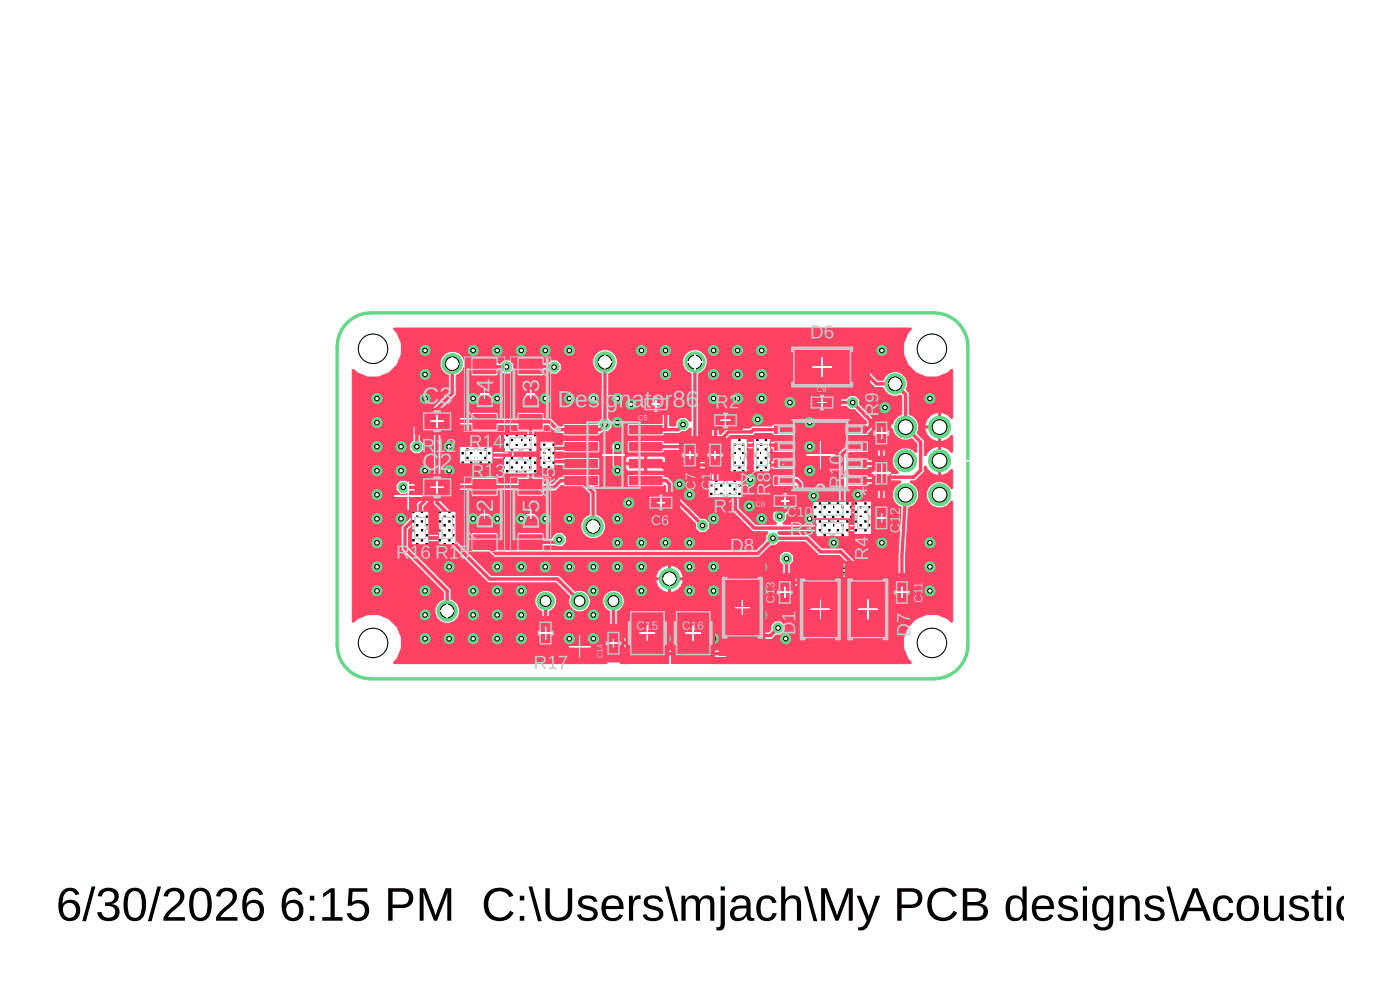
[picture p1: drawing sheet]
<svg xmlns="http://www.w3.org/2000/svg" width="105mm" height="74mm" viewBox="0 0 105 74" stroke-linecap="round" stroke-linejoin="round" font-family="sans-serif">
<path d="M4.8 66.6a.76 .76 0 0 1 1.1 .3l-.3 .1a.46 .46 0 0 0-.5-.3 .46 .46 0 0 0-.4 .4v.5a.76 .76 0 0 1 1-.1 .76 .76 0 0 1 .2 1 .82 .82 0 0 1-.9 .4 .82 .82 0 0 1-.6-.8v-.7a1.22 1.22 0 0 1 .4-.8zM4.8 67.7a.54 .54 0 0 0 0 .8 .54 .54 0 0 0 .8-.1 .54 .54 0 0 0-.1-.7 .54 .54 0 0 0-.7 0zM6.9 66.3h.2l-.7 2.6h-.2zM7.6 66.6a.76 .76 0 0 1 .9-.1 .76 .76 0 0 1 .3 .8v.2l-.4 .1a.66 .66 0 0 1 .5 .8 .66 .66 0 0 1-.8 .5 .74 .74 0 0 1-.8-.6l.3-.1a.49 .49 0 0 0 .7 .5 .49 .49 0 0 0 .2-.8l-.6-.1v-.3a.46 .46 0 0 0 .6-.2 .46 .46 0 0 0-.2-.6 .49 .49 0 0 0-.7 .4h-.3zM9.6 66.6a.83 .83 0 0 1 .9-.1 .83 .83 0 0 1 .4 .8 1.34 1.34 0 0 1-.6 1.6 .82 .82 0 0 1-1-.8 1.79 1.79 0 0 1 .3-1.5zM9.8 66.8a1.87 1.87 0 0 0 0 1.8 .53 .53 0 0 0 .6 0 .53 .53 0 0 0 .2-.6v-.6a.53 .53 0 0 0-.2-.6 .53 .53 0 0 0-.6 0zM11.8 66.3h.3l-.7 2.6h-.3zM12.5 66.6a.75 .75 0 0 1 .9-.1 .75 .75 0 0 1 .3 .9l-1.1 1.2h1.2v.3h-1.6l.1-.4 .4-.5a1.56 1.56 0 0 0 .8-.9 .46 .46 0 0 0-.5-.4 .46 .46 0 0 0-.4 .4h-.4zM14.5 66.6a.83 .83 0 0 1 .9-.1 .83 .83 0 0 1 .4 .8 1.34 1.34 0 0 1-.5 1.6 .82 .82 0 0 1-1.1-.8 1.79 1.79 0 0 1 .3-1.5zM14.7 66.8a1.87 1.87 0 0 0 0 1.8 .53 .53 0 0 0 .6 0 .53 .53 0 0 0 .2-.6v-.6a.53 .53 0 0 0-.2-.6 .53 .53 0 0 0-.6 0zM16.4 66.6a.75 .75 0 0 1 1-.1 .75 .75 0 0 1 .3 .9l-1.2 1.2h1.3v.3h-1.6l.1-.4 .3-.5a1.56 1.56 0 0 0 .8-.9 .46 .46 0 0 0-.4-.4 .46 .46 0 0 0-.5 .4h-.3zM18.5 66.6a.76 .76 0 0 1 1.2 .3l-.3 .1a.46 .46 0 0 0-.5-.3 .46 .46 0 0 0-.4 .4l-.1 .5a.76 .76 0 0 1 1.1-.1 .76 .76 0 0 1 .2 1 .82 .82 0 0 1-1 .4 .82 .82 0 0 1-.5-.8l-.1-.7a1.22 1.22 0 0 1 .4-.8zM18.6 67.7a.54 .54 0 0 0 0 .8 .54 .54 0 0 0 .8-.1 .54 .54 0 0 0-.1-.7 .54 .54 0 0 0-.7 0zM21.5 66.6a.76 .76 0 0 1 1.1 .3l-.3 .1a.46 .46 0 0 0-.5-.3 .46 .46 0 0 0-.3 .4l-.1 .5a.76 .76 0 0 1 1.1-.1 .76 .76 0 0 1 .1 1 .82 .82 0 0 1-.9 .4 .82 .82 0 0 1-.6-.8v-.7a1.22 1.22 0 0 1 .4-.8zM21.6 67.7a.54 .54 0 0 0-.1 .8 .54 .54 0 0 0 .8-.1 .54 .54 0 0 0 0-.7 .54 .54 0 0 0-.7 0zM23.2 67h.3v.4h-.3zM23.2 68.5h.3v.4h-.3zM24.2 66.9l.6-.4h.2v2.1h.6v.3h-1.5v-.3h.6v-1.8l-.5 .4zM26.1 66.5h1.4v.2h-1.1l-.1 .8a.81 .81 0 0 1 1.3 .5 .81 .81 0 0 1-1 .9l-.4-.1-.2-.3v-.1l.3-.1a.55 .55 0 0 0 .8 .3 .55 .55 0 0 0 .1-.9 .55 .55 0 0 0-.9 .1h-.3zM29 66.5a2.12 2.12 0 0 1 1.7 .2 .76 .76 0 0 1 .2 .8 .76 .76 0 0 1-.8 .4h-.7v1h-.4zM29.4 66.7v1l1-.1a.49 .49 0 0 0-.1-.8zM31.4 66.5h.4l.8 2 .7-2h.5v2.4h-.3v-2.1l-.8 2.1h-.2l-.8-2.1v2.1h-.3zM36.5 66.8a1.21 1.21 0 0 1 1.9 .2l-.3 .1a.84 .84 0 0 0-1-.4 .84 .84 0 0 0-.6 1 .86 .86 0 0 0 .6 .9 .86 .86 0 0 0 1.1-.4l.2 .1a1.22 1.22 0 0 1-1.6 .5 1.22 1.22 0 0 1-.5-1.6zM38.9 67h.3v.4h-.3zM38.9 68.5h.3v.4h-.3zM39.6 66.3h.2l.7 2.6h-.2zM40.8 66.5h.3v1.5a.68 .68 0 0 0 .7 .7 .68 .68 0 0 0 .7-.7v-1.5h.3v1.5a1.01 1.01 0 0 1-1 .9 1.01 1.01 0 0 1-1-.9zM43.4 67.1a.85 .85 0 0 1 1.3 .4h-.3a.48 .48 0 0 0-.8 0l.1 .2a1.18 1.18 0 0 1 1 .5 .58 .58 0 0 1-.1 .6 .58 .58 0 0 1-.6 .1h-.4l-.3-.2-.1-.2 .3-.1a.55 .55 0 0 0 .9 0v-.2l-.5-.1a.53 .53 0 0 1-.6-.3 .53 .53 0 0 1 .1-.7zM45.2 67.2a.85 .85 0 0 1 1.1-.1 .85 .85 0 0 1 .4 .9h-1.4a.54 .54 0 0 0 .4 .7 .54 .54 0 0 0 .6-.3l.3 .1a.89 .89 0 0 1-1.2 .3 .89 .89 0 0 1-.4-1.1zM45.5 67.4l-.2 .4h1a.5 .5 0 0 0-.2-.5 .5 .5 0 0 0-.6 .1zM47.1 67h.3v.4a.44 .44 0 0 1 .5-.4v.3a.49 .49 0 0 0-.5 .6v1h-.3zM48.4 67.1a.85 .85 0 0 1 1.2 .4h-.3a.48 .48 0 0 0-.8 0l.1 .2a1.18 1.18 0 0 1 1 .5 .58 .58 0 0 1-.1 .6 .58 .58 0 0 1-.6 .1h-.4l-.3-.2-.1-.2 .3-.1a.55 .55 0 0 0 .9 0v-.2l-.5-.1a.53 .53 0 0 1-.6-.3 .53 .53 0 0 1 .2-.7zM49.8 66.3h.2l.8 2.6h-.3zM51 67h.3v.3a.58 .58 0 0 1 .5-.3 .58 .58 0 0 1 .6 .3 .58 .58 0 0 1 .7-.3 .58 .58 0 0 1 .4 .7v1.2h-.3l-.1-1.4a.41 .41 0 0 0-.5-.2 .41 .41 0 0 0-.2 .5v1.1h-.3v-1.4a.41 .41 0 0 0-.6-.2 .41 .41 0 0 0-.2 .5v1.1h-.3zM53.9 66.3h.3v.3h-.3zM53.9 67h.3v2.1a.45 .45 0 0 1-.6 .5v-.2h.2l.1-.2zM54.9 67.1a.81 .81 0 0 1 1.3 .3v1.1l.1 .2h.1v.2h-.1a.35 .35 0 0 1-.4-.4 .63 .63 0 0 1-.9 .4 .63 .63 0 0 1-.3-.9 .8 .8 0 0 1 .7-.2h.5a.42 .42 0 0 0-.3-.6 .42 .42 0 0 0-.6 .3h-.3zM55.1 68.1a.36 .36 0 0 0-.1 .5 .36 .36 0 0 0 .6 0l.2-.2 .1-.4zM56.8 67.2a.76 .76 0 0 1 1.3 .4h-.3a.44 .44 0 0 0-.5-.4 .44 .44 0 0 0-.4 .5v.3a.52 .52 0 0 0 .2 .5 .52 .52 0 0 0 .6 .1l.1-.3h.3a.79 .79 0 0 1-.9 .6 .79 .79 0 0 1-.6-.9zM58.5 66.3h.3v1a.63 .63 0 0 1 .7-.3 .63 .63 0 0 1 .5 .7v1.2h-.4v-1.2a.45 .45 0 0 0-.4-.5 .45 .45 0 0 0-.4 .6v1.1h-.3zM60.2 66.3h.3l.7 2.6h-.3zM61.5 66.5h.4l.7 2 .8-2h.4v2.4h-.3v-2.1l-.7 2.1h-.3l-.8-2.1v2.1h-.2zM64.1 67h.3l.6 1.6 .5-1.6h.4l-.7 1.9a.79 .79 0 0 1-1 .7v-.2h.1a.52 .52 0 0 0 .6-.5zM67.1 66.5a2.12 2.12 0 0 1 1.7 .2 .76 .76 0 0 1 .2 .8 .76 .76 0 0 1-.8 .4h-.7v1h-.4zM67.5 66.7v1l1-.1a.49 .49 0 0 0-.1-.8zM69.7 66.8a1.21 1.21 0 0 1 1.9 .2l-.3 .1a.84 .84 0 0 0-1-.4 .84 .84 0 0 0-.6 1 .86 .86 0 0 0 .6 .9 .86 .86 0 0 0 1.1-.4l.2 .1a1.22 1.22 0 0 1-1.6 .5 1.22 1.22 0 0 1-.5-1.6zM72.1 66.5h.8a.67 .67 0 0 1 .9 .6 .55 .55 0 0 1-.5 .5 .63 .63 0 0 1 .7 .7 .63 .63 0 0 1-.7 .6h-1.2zM72.4 66.7v.8h.5a.42 .42 0 0 0 .5-.1 .42 .42 0 0 0 0-.5 1 1 0 0 0-1-.2zM72.4 67.8v.8a1.56 1.56 0 0 0 1.1-.1 .43 .43 0 0 0-.2-.7zM75.4 67.2a.67 .67 0 0 1 1.1 .1v-1h.3v2.6h-.3v-.3a.67 .67 0 0 1-.7 .3 .67 .67 0 0 1-.5-.6v-.8zM75.7 67.4l-.1 .6a.51 .51 0 0 0 .1 .5 .51 .51 0 0 0 .6 .1 1.11 1.11 0 0 0 0-1.3 .47 .47 0 0 0-.6 .1zM77.4 67.2a.85 .85 0 0 1 1.1-.1 .85 .85 0 0 1 .4 .9h-1.4a.54 .54 0 0 0 .4 .7 .54 .54 0 0 0 .7-.3l.2 .1a.89 .89 0 0 1-1.2 .3 .89 .89 0 0 1-.4-1.1zM77.7 67.4l-.1 .4h1a.5 .5 0 0 0-.3-.5 .5 .5 0 0 0-.6 .1zM79.4 67.1a.85 .85 0 0 1 1.2 .4h-.2a.48 .48 0 0 0-.9 0l.2 .2a1.18 1.18 0 0 1 .9 .5 .58 .58 0 0 1-.1 .6 .58 .58 0 0 1-.6 .1h-.4l-.2-.2-.2-.2 .3-.1a.55 .55 0 0 0 1 0l-.1-.2-.5-.1a.53 .53 0 0 1-.5-.3 .53 .53 0 0 1 .1-.7zM81 66.3h.4v.3h-.4zM81 67h.4v1.9h-.4zM81.9 67.2a.66 .66 0 0 1 1.1 .1v-.3h.3v1.8a.79 .79 0 0 1-.6 .8 .79 .79 0 0 1-.9-.4l.3-.1a.46 .46 0 0 0 .4 .3 .46 .46 0 0 0 .5-.2v-.6a.7 .7 0 0 1-.9 .2 .7 .7 0 0 1-.4-.8zM82.2 67.4l-.1 .6a.5 .5 0 0 0 .1 .5 .5 .5 0 0 0 .6 .1 .82 .82 0 0 0-.3-1.4zM83.8 67h.3v.3a.63 .63 0 0 1 .7-.3 .63 .63 0 0 1 .5 .7v1.2h-.3v-1.2a.45 .45 0 0 0-.5-.5 .45 .45 0 0 0-.4 .6v1.1h-.3zM85.9 67.1a.85 .85 0 0 1 1.2 .4h-.2a.48 .48 0 0 0-.9 0l.2 .2a1.18 1.18 0 0 1 .9 .5 .58 .58 0 0 1-.1 .6 .58 .58 0 0 1-.6 .1h-.4l-.2-.2-.2-.2 .3-.1a.55 .55 0 0 0 1 0l-.1-.2-.5-.1a.53 .53 0 0 1-.5-.3 .53 .53 0 0 1 .1-.7zM87.3 66.3h.3l.7 2.6h-.3zM89.3 66.5h.3l1 2.4h-.3l-.3-.7h-1.1l-.3 .7h-.3zM89.5 66.7l-.5 1.2h.9zM91 67.2a.76 .76 0 0 1 1.3 .4h-.3a.44 .44 0 0 0-.5-.4 .44 .44 0 0 0-.4 .5v.3a.52 .52 0 0 0 .2 .5 .52 .52 0 0 0 .6 .1l.1-.3h.3a.79 .79 0 0 1-.9 .6 .79 .79 0 0 1-.6-.9zM92.8 67.2a.85 .85 0 0 1 1-.2 .85 .85 0 0 1 .4 1 .84 .84 0 0 1-.8 .9 .84 .84 0 0 1-.9-.9l.1-.5zM93.1 67.3a1 1 0 0 0 .1 1.4 .55 .55 0 0 0 .6-.2 .55 .55 0 0 0 .1-.5 .54 .54 0 0 0-.2-.7 .54 .54 0 0 0-.6 0zM94.6 67h.3v1.2a.45 .45 0 0 0 .5 .5 .45 .45 0 0 0 .4-.6v-1.1h.3v1.9h-.3v-.3a.63 .63 0 0 1-.7 .3 .63 .63 0 0 1-.5-.6zM96.7 67.1a.85 .85 0 0 1 1.2 .4h-.2a.48 .48 0 0 0-.9 0l.2 .2a1.18 1.18 0 0 1 .9 .5 .58 .58 0 0 1-.1 .6 .58 .58 0 0 1-.6 .1h-.4l-.2-.2-.2-.2 .3-.1a.55 .55 0 0 0 1 0l-.1-.2-.5-.1a.53 .53 0 0 1-.5-.3 .53 .53 0 0 1 .1-.7zM98.5 66.6h.2v.4h.3v.3h-.3v1.1l.1 .3h.3v.2a.47 .47 0 0 1-.7-.4v-1.2h-.2v-.3h.2zM99.3 66.3h.3v.3h-.3zM99.3 67h.3v1.9h-.3zM100.2 67.2l.4-.2v.6v-.4a1.04 1.04 0 0 0 0 1.5v-.4v.6a1.03 1.03 0 0 1-.5-1.5zM100.6 67v1.9zM100.6 69.4v.2zM100.6 66.5v2.4zM100.6 66.7v1zM100.6 66.4v2.5zM100.6 66.5v2.4zM100.6 66.7v.8zM100.6 67.8v.8zM100.6 69.4v.2zM100.6 67v1.9zM100.6 66.3v.3zM100.6 67v1.9zM100.6 67v1.9zM100.6 67v2.6zM100.6 67.2v1.5zM100.6 66.3v2.6zM100.6 66.3v.3zM100.6 67v1.9zM100.6 66.3v2.6zM100.6 66.3v.3zM100.6 67v1.9zM100.6 67v1.9zM100.6 67.2v.6zM100.6 66.3v2.6zM100.6 67.2v1.5zM100.6 69.4v.2zM100.6 66.3v2.6zM100.6 67v1.9zM100.6 68v.7zM100.6 67v2.6zM100.6 67v1.9zM100.6 67.2v1.5zM100.6 67v1.9zM100.6 66.6v2.3zM100.6 68.5v.4zM100.6 67v2.6zM100.6 67.2v1.5zM100.6 66.3v2.6zM100.6 67.2v1.5zM100.6 66.3v2.6z" fill="#000"/>
<g fill="none" stroke="#fff" stroke-width=".07">
<path d="M29.5 37.1h2.1M30.6 36.1v2M31.1 39.5h.7M31.5 39.1v.8M32.3 36.5h.9M32.3 31.5h.9M32.7 31.1v.9M32.7 36v.9M33 39.5h.9M33.4 27.2h.9M33.5 39.1v.9M33.8 26.8v.9"/>
<path d="M35.3 34.1h.7M35.6 33.7v.7M36 38.5h.6M36 29.5h.6M36.3 29.2v.6M36.3 38.2v.6M38.6 34.8h.7M38.6 33.2h.7M38.9 32.8v.7M38.9 34.5v.7M39.4 38.5h.6M39.4 29.5h.6"/>
<path d="M39.7 29.2v.6M39.7 38.2v.6M40.6 34.1h.7M41 33.7v.7M43.9 39.4h1M44.4 38.9v.9M44.8 27.1h.9M45.1 34.1h1.6M45.3 26.6v.9M45.9 33.3v1.6M48.8 30.2h.6M49.1 30v.5"/>
<path d="M49.2 37.6h.5M49.5 37.3v.6M51.4 34.1h.5M51.5 27.1h1.1M51.6 33.8v.5M52 26.5v1.1M53.3 34.1h.5M53.5 33.8v.5M53.8 36.6h1M54 31.5h.7M54.3 31.1v.7M54.3 36.1v1"/>
<path d="M54.9 34.1h.8M55.3 33.7v.7M56.7 34.1h.7M57 33.7v.7M58.5 37.5h.5M58.8 37.2v.6M60.4 34.1h2M60.8 27.5h1.4M61.2 30.1h.6M61.4 33v2.1M61.5 26.8v1.4M61.5 29.8v.6"/>
<path d="M61.9 39.5h.7M62 38.2h.6M62.3 37.9v.5M62.3 39.2v.7M64.2 38.8h.7M64.6 38.4v.7M65.3 35.4h1.4M65.6 32.4h.8M65.7 38.8h.6M66 32v.8M66 34.7v1.4M66 38.5v.6"/>
<path d="M66.5 28.7h.9M67 28.3v.9M72.1 34.5h2M73.1 33.5v2M33 45.7h1M33.5 45.3v.9M40.4 47.4h.9M40.8 46.9v.9M42.6 48.4h1.6M43.4 47.6v1.5M45.6 48.1h.6M45.9 47.9v.5"/>
<path d="M47.9 47.4h1.1M48.5 46.8v1.1M49.6 43.3h1M50.1 42.8v1M51.3 47.4h1.1M51.9 46.8v1.1M55 45.5h1.1M55.6 45v1M58.4 44.3h.7M58.7 43.9v.8M60.7 45.6h1.4M61.4 44.9v1.4"/>
<path d="M64.2 45.6h1.5M65 44.9v1.4M67.1 44.3h.8M67.5 43.9v.8"/>
</g>
<g fill="#ff4164" stroke="#ff4164" stroke-width=".07">
<path d="M42.3 31.8h2.4v.7h-2.4z"/>
<path d="M42.3 33.1h2.4v.6h-2.4z"/>
<path d="M42.3 34.4h2.4v.6h-2.4z"/>
<path d="M42.3 35.6h2.4v.7h-2.4z"/>
<path d="M47.1 35.6h2.5v.7h-2.5z"/>
<path d="M47.1 34.4h2.5v.6h-2.5z"/>
<path d="M47.1 33.1h2.5v.6h-2.5z"/>
<path d="M47.1 31.8h2.5v.7h-2.5z"/>
<path d="M63.4 35.7h1.4v.5h-1.4z"/>
<path d="M63.4 34.4h1.4v.6h-1.4z"/>
<path d="M63.4 33.1h1.4v.6h-1.4z"/>
<path d="M63.4 31.9h1.4v.5h-1.4z"/>
<path d="M58 31.9h1.4v.5h-1.4z"/>
<path d="M58 33.1h1.4v.6h-1.4z"/>
<path d="M58 34.4h1.4v.6h-1.4z"/>
<path d="M58 35.7h1.4v.5h-1.4z"/>
<path d="M54.8 31h.6v.9h-.6z"/>
<path d="M53.3 31h.5v.9h-.5z"/>
<path d="M54.7 36.2h.6v.8h-.6z"/>
<path d="M53.2 36.2h.6v.8h-.6z"/>
<path d="M61.2 39.1h.6v.9h-.6z"/>
<path d="M62.7 39.1h.6v.9h-.6z"/>
<path d="M64.1 39.2h.9v.6h-.9z"/>
<path d="M64.1 37.7h.9v.6h-.9z"/>
<path d="M54.9 34.5h.9v.6h-.9z"/>
<path d="M54.9 33h.9v.6h-.9z"/>
<path d="M56.6 33h.9v.6h-.9z"/>
<path d="M56.6 34.5h.9v.6h-.9z"/>
<path d="M65.5 32.9h.9v.6h-.9z"/>
<path d="M65.5 31.4h.9v.6h-.9z"/>
<path d="M65.5 35.9h.9v.6h-.9z"/>
<path d="M65.5 34.4h.9v.6h-.9z"/>
<path d="M47.9 29.8h.8v.8h-.8z"/>
<path d="M49.4 29.8h.8v.8h-.8z"/>
<path d="M49.8 37.2h.8v.8h-.8z"/>
<path d="M48.3 37.2h.8v.8h-.8z"/>
<path d="M51.2 34.4h.8v.8h-.8z"/>
<path d="M51.2 32.9h.8v.8h-.8z"/>
<path d="M53.1 32.9h.8v.8h-.8z"/>
<path d="M53.1 34.4h.8v.8h-.8z"/>
<path d="M59.1 37.1h.8v.8h-.8z"/>
<path d="M57.6 37.1h.8v.8h-.8z"/>
<path d="M60.4 29.7h.8v.8h-.8z"/>
<path d="M61.9 29.7h.8v.8h-.8z"/>
<path d="M65.6 39.1h.8v.8h-.8z"/>
<path d="M65.6 37.6h.8v.8h-.8z"/>
<path d="M61.1 37.8h.8v.8h-.8z"/>
<path d="M62.6 37.8h.8v.8h-.8z"/>
<path d="M36.1 33.6h.6v.9h-.6z"/>
<path d="M34.6 33.6h.6v.9h-.6z"/>
<path d="M37.9 34.4h.6v.9h-.6z"/>
<path d="M39.4 34.4h.6v.9h-.6z"/>
<path d="M39.4 32.7h.6v.9h-.6z"/>
<path d="M37.9 32.7h.6v.9h-.6z"/>
<path d="M33 38.5h.9v.6h-.9z"/>
<path d="M33 40h.9v.6h-.9z"/>
<path d="M31 38.5h.9v.6h-.9z"/>
<path d="M31 40h.9v.6h-.9z"/>
<path d="M35.4 40h1.7v1.1h-1.7z"/>
<path d="M35.4 35.9h1.7v1.1h-1.7z"/>
<path d="M40.4 46.3h.9v.6h-.9z"/>
<path d="M40.4 47.8h.9v.6h-.9z"/>
<path d="M38.8 26.9h1.8v1.1h-1.8z"/>
<path d="M38.8 31h1.8v1.1h-1.8z"/>
<path d="M35.4 31h1.7v1.1h-1.7z"/>
<path d="M35.4 26.9h1.7v1.1h-1.7z"/>
<path d="M38.8 35.9h1.8v1.1h-1.8z"/>
<path d="M38.8 40h1.8v1.1h-1.8z"/>
<path d="M40.7 34.3h.6v.5h-.6z"/>
<path d="M40.7 33.3h.6v.5h-.6z"/>
<path d="M60.6 46.5h1.7v2.3h-1.7z"/>
<path d="M60.6 42.4h1.7v2.2h-1.7z"/>
<path d="M64.1 42.4h1.7v2.2h-1.7z"/>
<path d="M64.1 46.5h1.7v2.3h-1.7z"/>
<path d="M58.3 26.6h2.3v1.7h-2.3z"/>
<path d="M62.5 26.6h2.3v1.7h-2.3z"/>
<path d="M31.3 35.8h.9v1.3h-.9z"/>
<path d="M33.2 35.8h.9v1.3h-.9z"/>
<path d="M31.3 30.9h.9v1.3h-.9z"/>
<path d="M33.2 30.9h.9v1.3h-.9z"/>
<path d="M54.7 42.2h1.7v2.3h-1.7z"/>
<path d="M54.7 46.4h1.7v2.3h-1.7z"/>
<path d="M45.5 47h.8v.8h-.8z"/>
<path d="M45.5 48.5h.8v.8h-.8z"/>
<path d="M47.2 45.4h2.5v.9h-2.5z"/>
<path d="M47.2 48.5h2.5v.9h-2.5z"/>
<path d="M50.6 45.4h2.5v.9h-2.5z"/>
<path d="M50.6 48.5h2.5v.9h-2.5z"/>
<path d="M58.3 43.2h.8v.8h-.8z"/>
<path d="M58.3 44.7h.8v.8h-.8z"/>
<path d="M67.1 44.7h.8v.8h-.8z"/>
<path d="M67.1 43.2h.8v.8h-.8z"/>
</g>
<g fill="none" stroke="#ff4164" stroke-width=".25">
<path d="M30.2 36.5h1.6v1l-.3 .3v1h-.4l-.8 .7v1.5l3.2 3.2v1.5M31.8 31.5l.9 1v5.1l.8 .8v.4M33.8 27.2v2.2l-2.6 2.7v1.3M36.3 36.4l-.1 .1M36.3 27.4l1.6 .1M36.4 34.1h1.8M36.5 36.4v.1M38.2 33.2v1.6M39.7 34.8v1.6M39.7 36.4l1.8 .1 .5-.5h1.5l.9 .9v2.5M39.7 36.4l-6 .1M39.7 31.6v1.6"/>
<path d="M39.7 27.4h1.7l.1 .1M41 34.5h1.7l.3 .3h.4l.1-.1M43.5 33.4h-.8l-.2 .1h-1.5M45.3 27.1v4.7l-.4 .4h-3.2l-.6-.6-7.4-.1M47.2 30.2h1.1M48.3 34.7h.8M48.4 36h1.4l.3 .2v1.3l.1 .1h.6l1.8 1.7M48.7 37.6h-1.6M50 30.4l-.2-.2v1.8l-.1 .2M51.1 31.8l-.4 .4h-2.4M51.6 34.8h1.9v1.8M52 27.1v5.6l-.4 .4v.2l-.1 .1h-3.2"/>
<path d="M53.6 31.5v1.8M55 36.6v1.5l1.5 1.4h5M55.3 34.8v.2l.9 .9M55.3 33.3h3.3l.1 .1M56.7 31.4h-1.6v.1M57 34.8h1.6M58 37.5h-1.5l-.4 .4M58.7 36h.9l.3 .2v.9l-1.5 1.6M58.7 32.2h-2.3l-.2 .1h-1.7l-1 1M58.8 36h.1M59.1 30.1h1.7M60.9 37.1v.4l.6 .7"/>
<path d="M62.3 30.1h1.5l1.3 1.4v.4l-.2 .3h-.8M63.6 27.5h.7l1.3 1.2h1.4l.8 .8v2.5l1.1 1.1v2.1l-.5 .5h-2l-.4 .5M64.1 34.7h1.9M64.1 33.4l-.1 .1h-.5l-.5 .5v4.2h1.4l.2-.2M64.1 36h1.7l.2 .2M64.6 39.5h.1M66 33.2v1.5M66 36.2v1.8M66 39.5h-3M66 34.7h.1M66.2 30.5v.9l-.2 .3M67.8 37l-.3 4.6v2l-.1-.1h-2.4"/>
<path d="M31.5 40.3h2.1l3 3h5.1l1.7 1.7M36.3 40.6l.8 .8h19.6l1.1-1.1h2.6l1 1h1.5l2.1 2v.2M40.8 45v1.6M41.8 40.4l-.1 .2h-2M45.9 45v2.4l1.8 1.5h6.5l1.4-1.3h2.1l.5-.6M58.9 41.8v1.7l-.2 .1h2.6l.1-.1h1l.8-.8M65 43.5v.1"/>
</g>
<path d="M48.3 34.7h1.2l1.4 1.5" fill="none" stroke="#ff4164" stroke-width=".38"/>
<path d="M26.4 27.7v18.9a2.16 2.16 0 0 1 3 0 2.16 2.16 0 0 1 .1 3l15.8 .1 .1-.1-.1-.2v-.4h1.3v.4l-.2 .2 .7 .1-.1-1-.4-.3v.4h-.6v-.6h.3v-.1l-.2-.2h-.6h-.1v-1l.2-.1v-1a.84 .84 0 0 1-.4-1.3 .84 .84 0 0 1 1.4 0 .84 .84 0 0 1-.4 1.3v1l.3 .1v.6l.9 .8h2.4l.1 .3h.5l.2-.3h2.6l.1 .3h.8l.5-.4v-1.8v-.1h1.9l.1 .1v.8v.1h.9l.2-.2v-.3l.3-.3h.4l.4 .3v.4l-.4 .3h-.3l-.3 .3-1.2 .1v.9l-.1 .1h-1.8l-.4 .3h-1l-.1 .4v.1l15-.1a2.16 2.16 0 0 1 0-3 2.16 2.16 0 0 1 3.1 0v-9l-.1-.1a1.01 1.01 0 0 1-1.5 .3 1.01 1.01 0 0 1 0-1.6 1.01 1.01 0 0 1 1.5 .4l.1-.1v-1.3l-.1-.1a1 1 0 0 1-.8 .5v-2.2a1.13 1.13 0 0 1 .8 .4h.1v-1.1l-.1-.1a1 1 0 0 1-.8 .4v-2.1a1.13 1.13 0 0 1 .8 .4l.1-.1-.1-3.6a2.16 2.16 0 0 1-3 0 2.16 2.16 0 0 1 0-3h-38.7a2.16 2.16 0 0 1-.1 3 2.16 2.16 0 0 1-3 0zM33.1 26.7a.95 .95 0 0 1 1.5 0 .95 .95 0 0 1-.5 1.4v1.4l-1 1.1v.1h1.1l.1 .5h.9l.1-.3h1.9l.2 .4h1.3l.1-.4h1.8h.1v.4h.5l.6 .6h.2l.2-.2h2.5l.3-.4v-3.3a.95 .95 0 0 1-.5-1.5 .95 .95 0 0 1 1.6 0 .95 .95 0 0 1-.5 1.5v3.3l.2 .3v.4l-.3 .3h-.4l-.3 .3h-2.6l-.1-.2h-.5l-.6-.5h-.2l-.2 .4h-.6v.2l.1 .2v1l-.1 .1h-.7l-.1-.1v-1l.2-.2v-.2h-.6l-.2-.5-1.3 .1-.1 .4h-1.9v-.1l-.1-.4h-.9l-.1 .5h-1.1h-.1v-1.5h-.1l-.5 .5v.4l.6 .6v3.4h1.2l.1 .4h.9l.1-.4h1.9l.1 .4h1.4l.1-.4h.6v-.2l-.2-.2v-1l.1-.1h.7l.1 .1v1l-.1 .2v.2h.6l.1 .1 .1 .4h.6l.5-.5h.2l.1-.2h2.6l.1 .1v.7l-.4 .2 .2 .2v1.8a.95 .95 0 0 1 .5 1.4 .95 .95 0 0 1-1.6 0 .95 .95 0 0 1 .5-1.4v-1.5l-.6-.6h-1.3l-.2-.1-.4 .4-.8 .1-.2 .3h-1.8l-.2-.4h-1.3l-.1 .4h-1.9l-.1-.4h-.9v.5l-.1 .1-1.1-.1-.1 .1v.2l.8 .8 .3 .1v.7l-.1 .1h-1l-.1-.1v-.7l.1-.1-.6-.6v-.5l-.3 .1-.1 .3-.3 .4v.3l.3 .1v.7v.1h-1l-.4 .4v1.3l3.2 3.2v.7a.94 .94 0 0 1 .4 1.5 .94 .94 0 0 1-1.6-.1 .94 .94 0 0 1 .6-1.4v-.5l-3.2-3.1v-1.8l.8-.8a.29 .29 0 0 1 .4-.3v-.6l.3-.4-.3-.1-.1-.4-.4-.1-.3 .3h-.4l-.4-.3v-.5l.4-.3h.4l.2 .3h.5l.1-.4 .1-.1h1.1v-3.1l-.2-.3h-.7v.6l.2 .3v.4l-.3 .4h-.4l-.3-.4v-.4l.2-.2v-1l.3-.3v-.9l.1-.1h.9l1.4-1.4-.1-1.2a.9 .9 0 0 1-.4-1.4zM51.2 26.6a.95 .95 0 0 1 1.6 0 .95 .95 0 0 1-.5 1.4v4.8l-.1 .1v.9l-.1 .1h-.9l-.2-.2h-1.2l-.2 .2h-2.6l-.1-.1v-.7l.1-.1h2.6l.2 .1h1.2l.2-.3h.3l.2-.2v-.5l-.1-.1-.3 .3h-.3l-.1 .1h-1.1l-.2 .2h-2.6l-.1-.1v-.7l.1-.1h2.5l.1-.8-.3-.2v-.9l.1-.1h.9l.1 .1v.9l-.3 .2v1h.5v-.3l.3-.4h.4l.3 .3h.1v-3.5a1.05 1.05 0 0 1-.5-1.4zM59.5 26.4h1.2l.1 .1v.9h-1.3zM58 26.5l.2-.1h1.2v1h-1.4zM35.3 39.9h1.9h.1v1.2h.1h1.3v-1.2h.1h1.8h.1v.4h.5l.4-.5h.5l.3 .4v.4l-.3 .3h-1.3l-.1 .2h15.9l.7-.7v-.3l.2-.3h-1.2l-1.5-1.6v-.9l-.2-.2v-1l.1-.1h.7l.1 .1v1l-.2 .1v.8l1.2 1.2h1.5l.1-.1-.3-.3v-.4l.2-.2-.5-.1-.1-.1v-.4h1.3v.2h.1l.2-.2v-.6v-.1h.6v-.5h-.1h-1.6l-.1-.1v-.7l.1-.1h1.6l.7 .6-.1 1.8-.1 .1-.7 .1-.4 .4v.3l-.3 .4h2.4l.2-.3-.3-.2v-.5h1.3v.5l-.3 .2 .1 .1v1l-.1 .1h-.7l-.2-.3h-2.7l-.1 .1 .1 .1h2.2l1 1h1.5l1.2 1.2h1.7l.1 .1v.9h.9l.3-.2v-1.6l.2-3.4a1.03 1.03 0 0 1-.6-1 1.03 1.03 0 0 1 .6-.9l-.1-.1h-.7v.5l-.3 .2v.7l.2 .1v1l-.1 .1h-.9l-.1-.1v-1l.3-.1v-.7l-.3-.2-.1-.3h-.3l-.1 .2h-1.5l-.1 1.2a.27 .27 0 0 1 .3 .3h.3l.2-.3h1h.1v.8l-.1 .1h-1.5l-.1 .2h-.9l-.1-.1v-.9l.3-.2v-3.6l.4-.5v-.3l.1-.1h1.6l.1 .1v.7l-.1 .1h-1.3l-.3 .2v.1l1.6 .1 .1 .1h.3l.2-.2 .2-.1v-.4l-.3-.2v-.7l.1-.1h1l.1 .1v.7l-.4 .2 .1 .5 .3 .1v.7l-.1 .1h-1l-.2-.1h-.2l-.2 .1h-1.5l-.1 .1 .1 .3h1.5l.2 .2h.9l.3-.3h.8h.1a1.02 1.02 0 0 1-.2-1.6 1.02 1.02 0 0 1 1.6 0v-.6l-.4-.4a1.14 1.14 0 0 1-1.5-.7l-.2 .1h-.5v-.5h.8a1.03 1.03 0 0 1 .7-.7v-1.3l-.1-.1a1 1 0 0 1-1.3-.6h-.6l-.6-.5h-2.5l-.1-.1v-1.8l.1-.1h2.4l.1 .1v1.1l.8 .7h.4a.95 .95 0 0 1 1.3-.5 .95 .95 0 0 1 .4 1.3l.2 .2v1.6a1.1 1.1 0 0 1 .7 1.5l.5 .5v1l.1 .1a.94 .94 0 0 1 .9-.7v2.2h-.1a1.12 1.12 0 0 1-.8-.7h-.1v.4l-.7 .7h-.3l-.1 .1a1.04 1.04 0 0 1 .7 1 1.04 1.04 0 0 1-.8 .9l-.2 3.6v1.4l.2 .1v.9v.1h-1l-.1-.3h-.9v.9l-.1 .1h-1.9v-.1v-2l-.2-.1-.1 .3-.3 .3h-.4l-.6 .6v.9l-.1 .1h-1.8l-.1-.1v-.8h-.1h-.9l-.2 .2h-.9l-.1-.1v-.9l.4-.1v-.7l-.3-.3v-.4l.3-.3h.5l.3 .3v.4l-.3 .3v.7l.3 .3h1v-1l.1-.1h1.8l.1 .1v.6l.1 .1 .1-.2v-.3l.4-.3 .3-.1-.5-.5h-1.5l-1.1-1h-1.9l-.2 .2h-.4l-.9 .9h-19.8l-.4-.4h-1.3v-.1zM38.7 26.8l.1-.1h1.8l.2 .4h.2l.3-.2h.4l.3 .3v.5l-.3 .3h-.4l-.3-.3h-.2l-.2 .4h-1.8l-.1-.1zM35.3 26.8v-.1h1.9l.2 .5 .3-.3h.4l.3 .3v.5l-.3 .3h-.4l-.3-.3h-.1l-.1 .4h-1.9v-.1zM58 27.5h1.4v1.1h-1.2l-.2-.2zM59.5 27.5h1.3v.9l-.1 .2h-1.2zM60.9 29.5h.4l.1 .1v.5h-.5zM60.1 29.6l.2-.1h.4v.6h-.6zM61.7 29.7l.1-.1h.9l.2 .2h.4l.3-.2h.4l.3 .3 .1 .4 .8 .9 .7-.1v1.1h-.6l-.4 .4h-1.6l-.1-.1v-.7l.1-.1h1.5v-.1l-.8-.9h-.4l-.3-.3h-.4l-.2 .3h-.9l-.1-.1zM47.7 29.7l.1-.1h.5v.6h-.6zM48.4 29.6h.4l.2 .1v.5h-.6zM60.9 30.2h.5v.4l-.1 .2h-.4zM60.1 30.2h.6v.6h-.4l-.2-.2zM48.4 30.3h.6v.5l-.2 .1h-.4zM47.7 30.3h.6v.6h-.5l-.1-.1zM55.1 30.8h.4l.1 .1v.5h-.5zM54.5 30.9l.1-.1h.4v.6h-.5zM53.1 30.9h.1h.7h.1v1.1l-.2 .1 .1 .4 .6-.5v-.5h1.1v.5h.1h.4l.2-.1h1.4l.2-.2h1.6l.1 .1v.7l-.1 .1h-1.6l-.2-.2h-1.2l-.1 .2h-1.8l-.5 .6v.6l-.1 .1h-.9l-.1-.1v-1l.3-.1v-.6l-.2-.1zM69.4 31.3l.3-.3 .5-.1v1h-1zM66 31.1h.5l.2 .2v.3h-.7zM69.2 32h1v1a1.02 1.02 0 0 1-1-1zM35.9 33.5h.1h.7l.2 .3h.8v-1.1l.1-.1h.7l.1 .1v1l-.1 .1v.3l.1 .2v1l-.1 .1h-.7l-.1-.1v-1h-.8l-.2 .4h-.7l-.1-.1zM54.7 32.9h.1h1l.2 .1h.3l.2-.1h1l.2 .1h1.8l.1 .1v.7l-.1 .1h-1.6l-.2-.3-.2 .2h-1l-.2-.2h-.3l-.2 .2h-1l-.1-.1zM40.5 33.2h.1h.7l.2 .1h.5l.2-.3h2.6l.1 .1v.7l-.1 .1-3.3-.1-.2 .2h-.7l-.1-.1zM35 33.4h.3l.1 .1v.5h-.4zM34.3 33.5l.2-.1h.3v.6h-.5zM46.8 34.3l.2-.2h1.2v.5h-1.4zM48.4 34.1h1.3l.1 .2v.3h-1.4zM35 34.1h.4v.5l-.1 .2h-.3zM34.3 34.1h.5v.7h-.3l-.2-.2zM40.5 34.2h.1h.7l.2 .1 3.3-.1 .1 .1v.8l-.1 .1h-2.6l-.2-.4h-.5l-.2 .2h-.7l-.1-.1zM54.6 34.4l.2-.1h.4v.4h-.6zM55.4 34.3h.5l.1 .1v.3h-.6zM51.1 34.3h.1h.9l.2 .2h.6l.2-.2h.9h.1v1l-.3 .1v.5l.2 .2v1l-.1 .1h-.7l-.1-.1v-1l.1-.2v-.5a.3 .3 0 0 1-.3-.3h-.7l-.1 .3h-.9l-.1-.1zM56.4 34.4h.1h1l.2 .1 .2-.2h1.6l.1 .1v.6l-.1 .1h-1.8l-.2 .2h-1l-.1-.1zM48.4 34.8h1.4v.3l-.1 .2h-1.3zM46.8 34.8h1.4v.5h-1.2l-.2-.2zM55.4 34.9h.6v.3l-.1 .2h-.5zM54.6 34.9h.6v.5h-.4l-.2-.2zM46.9 35.6l.1-.1h2.6l.2 .2h.2l.4 .4v.9l.3 .1 .1 .2h.2l1.4 1.5h.4l.3 .3v.4l-.3 .4h-.4l-.4-.4v-.3l-1.1-1.2-.2 .2h-.9l-.1-.1v-1l.1-.1v-.6h-.2h-2.6l-.1-.1zM58.1 36.8h.4l.2 .2v.4h-.6zM57.4 37l.1-.2h.4v.6h-.5zM48.8 37h.4l.2 .1v.4h-.6zM48.1 37.1l.1-.1h.4v.5h-.5zM60.9 37.7l.1-.2h.5v.6h-.6zM61.6 37.5h.4l.2 .2v.4h-.6zM48.8 37.7h.6v.4l-.2 .2h-.4zM48.1 37.7h.5v.6h-.4l-.1-.2zM62.6 39l.1-.1h.7l.2 .3h.3l.2-.2h1l.1 .2h.1l.2-.3h.9l.1 .1v1l-.1 .1h-.9l-.2-.3h-.1l-.1 .2h-1l-.2-.2h-.3l-.2 .3h-.7l-.1-.1zM30.8 39.9l.1-.1h1.1l.1 .2h.7l.2-.2h1l.1 .1v.5l2.7 2.7h5l1.2 1.1a.84 .84 0 0 1 1.2 .6 .84 .84 0 0 1-1 1 .84 .84 0 0 1-.6-1.2l-1-1h-5.1l-2.9-2.9h-.6l-.2-.2h-.7l-.1 .2h-1.1l-.1-.1zM54.5 42.1l.1-.1h.9v1.3h-1zM55.6 42h.9l.2 .1v1.2h-1.1zM49.2 42.7l.3-.2 .5-.2v.9h-.9zM50.2 42.3a.97 .97 0 0 1 .9 .9h-.9zM50.2 43.4h.9a.97 .97 0 0 1-.9 .9zM49.1 43.4h.9v.9a.97 .97 0 0 1-.9-.9zM55.6 43.5h1.1v1.1l-.2 .2h-.9zM54.5 43.5h1v1.3h-.9l-.1-.2zM40.2 44.5a.83 .83 0 0 1 1.3 0 .83 .83 0 0 1-.4 1.3v.3l.3 .2v.7l-.1 .1h-1l-.1-.1v-.7l.3-.1 .1-.4a.96 .96 0 0 1-.4-1.3zM58.1 44.6l.1-.2h.5v.6h-.6zM66.8 44.6l.2-.2h.4v.6h-.6zM67.6 44.4h.4l.1 .2v.4h-.5zM58.8 44.4h.4l.2 .2v.4h-.6zM50.4 45.3l.1-.2h1.3v.7h-1.4zM48.5 45.1h1.3l.2 .2v.5h-1.5zM52 45.1h1.2l.2 .2v.5h-1.4zM46.9 45.3l.2-.2h1.3v.7h-1.5zM66.8 45.2h.6v.5h-.4l-.2-.1zM67.6 45.2h.5v.4l-.1 .1h-.4zM58.8 45.2h.6v.4l-.2 .1h-.4zM58.1 45.2h.6v.5h-.5l-.1-.1zM52 45.9h1.4v.5l-.2 .1h-1.2zM50.4 45.9h1.4v.6h-1.3l-.1-.1zM48.5 45.9h1.5v.5l-.2 .1h-1.3zM46.9 45.9h1.5v.6h-1.3l-.2-.1zM63.8 46.4l.2-.1h.9v1.3h-1.1zM60.3 46.4l.1-.1h.9v1.3h-1zM61.5 46.3h.9l.1 .1v1.2h-1zM65 46.3h.9l.2 .1v1.2h-1.1zM40.1 47.7l.2-.1h.5v.4h-.7zM40.9 47.6h.5l.1 .1v.3h-.6zM65 47.8h1.1v1.2l-.2 .1h-.9zM63.8 47.8h1.1v1.3h-.9l-.2-.1zM61.5 47.8h1v1.2l-.1 .1h-.9zM60.3 47.8h1v1.3h-.9l-.1-.1zM40.9 48.2h.6v.3l-.1 .2h-.5zM40.1 48.2h.7v.5h-.5l-.2-.2zM45.3 48.4l.1-.2h.4v.6h-.5z" fill-rule="evenodd" fill="#ff4164" stroke="#ff4164" stroke-width=".07"/>
<circle cx="43.4" cy="45" r=".66" fill="#62d987" stroke="#62d987" stroke-width=".07"/>
<circle cx="43.4" cy="45" r=".4" fill="#fff" stroke="#000" stroke-width=".07"/>
<circle cx="45.9" cy="45" r=".66" fill="#62d987" stroke="#62d987" stroke-width=".07"/>
<circle cx="45.9" cy="45" r=".4" fill="#fff" stroke="#000" stroke-width=".07"/>
<circle cx="40.8" cy="45" r=".66" fill="#62d987" stroke="#62d987" stroke-width=".07"/>
<circle cx="40.8" cy="45" r=".4" fill="#fff" stroke="#000" stroke-width=".07"/>
<g fill="none" stroke="#fff" stroke-width=".07">
<path d="M32.3 36.5h.9M32.3 31.5h.9M32.7 31.1v.9M32.7 36v.9M36 29.5h.6M36.3 29.2v.6M39.4 29.5h.6M39.4 38.5h.6M39.7 29.2v.6M39.7 38.2v.6M40.6 34.1h.7M41 33.7v.7"/>
<path d="M60.8 27.5h1.4M61.5 26.8v1.4M72.1 34.5h2M73.1 33.5v2M40.4 47.4h.9M40.8 46.9v.9M60.7 45.6h1.4M61.4 44.9v1.4M64.2 45.6h1.5M65 44.9v1.4"/>
</g>
<circle cx="70.3" cy="34.5" r=".83" fill="#62d987" stroke="#62d987" stroke-width=".07"/>
<circle cx="70.3" cy="34.5" r=".55" fill="#fff" stroke="#000" stroke-width=".07"/>
<circle cx="70.3" cy="37" r=".83" fill="#62d987" stroke="#62d987" stroke-width=".07"/>
<circle cx="70.3" cy="37" r=".55" fill="#fff" stroke="#000" stroke-width=".07"/>
<circle cx="67.8" cy="37" r=".83" fill="#62d987" stroke="#62d987" stroke-width=".07"/>
<circle cx="67.8" cy="37" r=".55" fill="#fff" stroke="#000" stroke-width=".07"/>
<circle cx="67.8" cy="34.5" r=".83" fill="#62d987" stroke="#62d987" stroke-width=".07"/>
<circle cx="67.8" cy="34.5" r=".55" fill="#fff" stroke="#000" stroke-width=".07"/>
<circle cx="70.3" cy="32" r=".83" fill="#62d987" stroke="#62d987" stroke-width=".07"/>
<circle cx="70.3" cy="32" r=".55" fill="#fff" stroke="#000" stroke-width=".07"/>
<circle cx="67.8" cy="32" r=".83" fill="#62d987" stroke="#62d987" stroke-width=".07"/>
<circle cx="67.8" cy="32" r=".55" fill="#fff" stroke="#000" stroke-width=".07"/>
<path d="M45.6 48.1h.6M45.9 47.9v.5M47.9 47.4h1.1M48.5 46.8v1.1M49.6 43.3h1M50.1 42.8v1M51.3 47.4h1.1M51.9 46.8v1.1M55 45.5h1.1M55.6 45v1" fill="none" stroke="#fff" stroke-width=".07"/>
<circle cx="50.1" cy="43.3" r=".76" fill="#62d987" stroke="#62d987" stroke-width=".07"/>
<circle cx="50.1" cy="43.3" r=".51" fill="#fff" stroke="#000" stroke-width=".07"/>
<path d="M51.5 27.1h1.1M52 26.5v1.1" fill="none" stroke="#fff" stroke-width=".07"/>
<circle cx="52" cy="27.1" r=".76" fill="#62d987" stroke="#62d987" stroke-width=".07"/>
<circle cx="52" cy="27.1" r=".51" fill="#fff" stroke="#000" stroke-width=".07"/>
<path d="M33.4 27.2h.9M33.8 26.8v.9" fill="none" stroke="#fff" stroke-width=".07"/>
<circle cx="33.8" cy="27.2" r=".76" fill="#62d987" stroke="#62d987" stroke-width=".07"/>
<circle cx="33.8" cy="27.2" r=".51" fill="#fff" stroke="#000" stroke-width=".07"/>
<path d="M66.5 28.7h.9M67 28.3v.9" fill="none" stroke="#fff" stroke-width=".07"/>
<circle cx="67" cy="28.7" r=".76" fill="#62d987" stroke="#62d987" stroke-width=".07"/>
<circle cx="67" cy="28.7" r=".51" fill="#fff" stroke="#000" stroke-width=".07"/>
<path d="M43.9 39.4h1M44.4 38.9v.9" fill="none" stroke="#fff" stroke-width=".07"/>
<circle cx="44.4" cy="39.4" r=".76" fill="#62d987" stroke="#62d987" stroke-width=".07"/>
<circle cx="44.4" cy="39.4" r=".51" fill="#fff" stroke="#000" stroke-width=".07"/>
<path d="M44.8 27.1h.9M45.3 26.6v.9" fill="none" stroke="#fff" stroke-width=".07"/>
<circle cx="45.3" cy="27.1" r=".76" fill="#62d987" stroke="#62d987" stroke-width=".07"/>
<circle cx="45.3" cy="27.1" r=".51" fill="#fff" stroke="#000" stroke-width=".07"/>
<path d="M33 45.7h1M33.5 45.3v.9" fill="none" stroke="#fff" stroke-width=".07"/>
<circle cx="33.5" cy="45.7" r=".76" fill="#62d987" stroke="#62d987" stroke-width=".07"/>
<circle cx="33.5" cy="45.7" r=".51" fill="#fff" stroke="#000" stroke-width=".07"/>
<path d="M29.5 37.1h2.1M30.6 36.1v2M58.4 44.3h.7M58.7 43.9v.8M67.1 44.3h.8M67.5 43.9v.8" fill="none" stroke="#fff" stroke-width=".07"/>
<circle cx="50.9" cy="36.2" r=".38" fill="#62d987" stroke="#62d987" stroke-width=".07"/>
<circle cx="50.9" cy="36.2" r=".17" fill="#fff" stroke="#000" stroke-width=".07"/>
<circle cx="56.7" cy="31.4" r=".38" fill="#62d987" stroke="#62d987" stroke-width=".07"/>
<circle cx="56.7" cy="31.4" r=".17" fill="#fff" stroke="#000" stroke-width=".07"/>
<circle cx="56.1" cy="37.9" r=".38" fill="#62d987" stroke="#62d987" stroke-width=".07"/>
<circle cx="56.1" cy="37.9" r=".17" fill="#fff" stroke="#000" stroke-width=".07"/>
<circle cx="60.9" cy="37.1" r=".38" fill="#62d987" stroke="#62d987" stroke-width=".07"/>
<circle cx="60.9" cy="37.1" r=".17" fill="#fff" stroke="#000" stroke-width=".07"/>
<circle cx="66.2" cy="30.5" r=".38" fill="#62d987" stroke="#62d987" stroke-width=".07"/>
<circle cx="66.2" cy="30.5" r=".17" fill="#fff" stroke="#000" stroke-width=".07"/>
<circle cx="47.1" cy="37.6" r=".38" fill="#62d987" stroke="#62d987" stroke-width=".07"/>
<circle cx="47.1" cy="37.6" r=".17" fill="#fff" stroke="#000" stroke-width=".07"/>
<circle cx="59.1" cy="30.1" r=".38" fill="#62d987" stroke="#62d987" stroke-width=".07"/>
<circle cx="59.1" cy="30.1" r=".17" fill="#fff" stroke="#000" stroke-width=".07"/>
<circle cx="66" cy="26.2" r=".38" fill="#62d987" stroke="#62d987" stroke-width=".07"/>
<circle cx="66" cy="26.2" r=".17" fill="#fff" stroke="#000" stroke-width=".07"/>
<circle cx="57" cy="26.2" r=".38" fill="#62d987" stroke="#62d987" stroke-width=".07"/>
<circle cx="57" cy="26.2" r=".17" fill="#fff" stroke="#000" stroke-width=".07"/>
<circle cx="55.2" cy="26.2" r=".38" fill="#62d987" stroke="#62d987" stroke-width=".07"/>
<circle cx="55.2" cy="26.2" r=".17" fill="#fff" stroke="#000" stroke-width=".07"/>
<circle cx="53.4" cy="26.2" r=".38" fill="#62d987" stroke="#62d987" stroke-width=".07"/>
<circle cx="53.4" cy="26.2" r=".17" fill="#fff" stroke="#000" stroke-width=".07"/>
<circle cx="49.8" cy="26.2" r=".38" fill="#62d987" stroke="#62d987" stroke-width=".07"/>
<circle cx="49.8" cy="26.2" r=".17" fill="#fff" stroke="#000" stroke-width=".07"/>
<circle cx="48" cy="26.2" r=".38" fill="#62d987" stroke="#62d987" stroke-width=".07"/>
<circle cx="48" cy="26.2" r=".17" fill="#fff" stroke="#000" stroke-width=".07"/>
<circle cx="42.6" cy="26.2" r=".38" fill="#62d987" stroke="#62d987" stroke-width=".07"/>
<circle cx="42.6" cy="26.2" r=".17" fill="#fff" stroke="#000" stroke-width=".07"/>
<circle cx="40.8" cy="26.2" r=".38" fill="#62d987" stroke="#62d987" stroke-width=".07"/>
<circle cx="40.8" cy="26.2" r=".17" fill="#fff" stroke="#000" stroke-width=".07"/>
<circle cx="39" cy="26.2" r=".38" fill="#62d987" stroke="#62d987" stroke-width=".07"/>
<circle cx="39" cy="26.2" r=".17" fill="#fff" stroke="#000" stroke-width=".07"/>
<circle cx="37.2" cy="26.2" r=".38" fill="#62d987" stroke="#62d987" stroke-width=".07"/>
<circle cx="37.2" cy="26.2" r=".17" fill="#fff" stroke="#000" stroke-width=".07"/>
<circle cx="35.4" cy="26.2" r=".38" fill="#62d987" stroke="#62d987" stroke-width=".07"/>
<circle cx="35.4" cy="26.2" r=".17" fill="#fff" stroke="#000" stroke-width=".07"/>
<circle cx="31.8" cy="26.2" r=".38" fill="#62d987" stroke="#62d987" stroke-width=".07"/>
<circle cx="31.8" cy="26.2" r=".17" fill="#fff" stroke="#000" stroke-width=".07"/>
<circle cx="57" cy="28" r=".38" fill="#62d987" stroke="#62d987" stroke-width=".07"/>
<circle cx="57" cy="28" r=".17" fill="#fff" stroke="#000" stroke-width=".07"/>
<circle cx="55.2" cy="28" r=".38" fill="#62d987" stroke="#62d987" stroke-width=".07"/>
<circle cx="55.2" cy="28" r=".17" fill="#fff" stroke="#000" stroke-width=".07"/>
<circle cx="53.4" cy="28" r=".38" fill="#62d987" stroke="#62d987" stroke-width=".07"/>
<circle cx="53.4" cy="28" r=".17" fill="#fff" stroke="#000" stroke-width=".07"/>
<circle cx="49.8" cy="28" r=".38" fill="#62d987" stroke="#62d987" stroke-width=".07"/>
<circle cx="49.8" cy="28" r=".17" fill="#fff" stroke="#000" stroke-width=".07"/>
<circle cx="31.8" cy="28" r=".38" fill="#62d987" stroke="#62d987" stroke-width=".07"/>
<circle cx="31.8" cy="28" r=".17" fill="#fff" stroke="#000" stroke-width=".07"/>
<circle cx="69.6" cy="29.8" r=".38" fill="#62d987" stroke="#62d987" stroke-width=".07"/>
<circle cx="69.6" cy="29.8" r=".17" fill="#fff" stroke="#000" stroke-width=".07"/>
<circle cx="57" cy="29.8" r=".38" fill="#62d987" stroke="#62d987" stroke-width=".07"/>
<circle cx="57" cy="29.8" r=".17" fill="#fff" stroke="#000" stroke-width=".07"/>
<circle cx="55.2" cy="29.8" r=".38" fill="#62d987" stroke="#62d987" stroke-width=".07"/>
<circle cx="55.2" cy="29.8" r=".17" fill="#fff" stroke="#000" stroke-width=".07"/>
<circle cx="53.4" cy="29.8" r=".38" fill="#62d987" stroke="#62d987" stroke-width=".07"/>
<circle cx="53.4" cy="29.8" r=".17" fill="#fff" stroke="#000" stroke-width=".07"/>
<circle cx="46.2" cy="29.8" r=".38" fill="#62d987" stroke="#62d987" stroke-width=".07"/>
<circle cx="46.2" cy="29.8" r=".17" fill="#fff" stroke="#000" stroke-width=".07"/>
<circle cx="44.4" cy="29.8" r=".38" fill="#62d987" stroke="#62d987" stroke-width=".07"/>
<circle cx="44.4" cy="29.8" r=".17" fill="#fff" stroke="#000" stroke-width=".07"/>
<circle cx="42.6" cy="29.8" r=".38" fill="#62d987" stroke="#62d987" stroke-width=".07"/>
<circle cx="42.6" cy="29.8" r=".17" fill="#fff" stroke="#000" stroke-width=".07"/>
<circle cx="40.8" cy="29.8" r=".38" fill="#62d987" stroke="#62d987" stroke-width=".07"/>
<circle cx="40.8" cy="29.8" r=".17" fill="#fff" stroke="#000" stroke-width=".07"/>
<circle cx="37.2" cy="29.8" r=".38" fill="#62d987" stroke="#62d987" stroke-width=".07"/>
<circle cx="37.2" cy="29.8" r=".17" fill="#fff" stroke="#000" stroke-width=".07"/>
<circle cx="35.4" cy="29.8" r=".38" fill="#62d987" stroke="#62d987" stroke-width=".07"/>
<circle cx="35.4" cy="29.8" r=".17" fill="#fff" stroke="#000" stroke-width=".07"/>
<circle cx="31.8" cy="29.8" r=".38" fill="#62d987" stroke="#62d987" stroke-width=".07"/>
<circle cx="31.8" cy="29.8" r=".17" fill="#fff" stroke="#000" stroke-width=".07"/>
<circle cx="28.2" cy="29.8" r=".38" fill="#62d987" stroke="#62d987" stroke-width=".07"/>
<circle cx="28.2" cy="29.8" r=".17" fill="#fff" stroke="#000" stroke-width=".07"/>
<circle cx="60.6" cy="31.6" r=".38" fill="#62d987" stroke="#62d987" stroke-width=".07"/>
<circle cx="60.6" cy="31.6" r=".17" fill="#fff" stroke="#000" stroke-width=".07"/>
<circle cx="46.2" cy="31.6" r=".38" fill="#62d987" stroke="#62d987" stroke-width=".07"/>
<circle cx="46.2" cy="31.6" r=".17" fill="#fff" stroke="#000" stroke-width=".07"/>
<circle cx="28.2" cy="31.6" r=".38" fill="#62d987" stroke="#62d987" stroke-width=".07"/>
<circle cx="28.2" cy="31.6" r=".17" fill="#fff" stroke="#000" stroke-width=".07"/>
<circle cx="60.6" cy="33.4" r=".38" fill="#62d987" stroke="#62d987" stroke-width=".07"/>
<circle cx="60.6" cy="33.4" r=".17" fill="#fff" stroke="#000" stroke-width=".07"/>
<circle cx="46.2" cy="33.4" r=".38" fill="#62d987" stroke="#62d987" stroke-width=".07"/>
<circle cx="46.2" cy="33.4" r=".17" fill="#fff" stroke="#000" stroke-width=".07"/>
<circle cx="33.6" cy="33.4" r=".38" fill="#62d987" stroke="#62d987" stroke-width=".07"/>
<circle cx="33.6" cy="33.4" r=".17" fill="#fff" stroke="#000" stroke-width=".07"/>
<circle cx="30" cy="33.4" r=".38" fill="#62d987" stroke="#62d987" stroke-width=".07"/>
<circle cx="30" cy="33.4" r=".17" fill="#fff" stroke="#000" stroke-width=".07"/>
<circle cx="28.2" cy="33.4" r=".38" fill="#62d987" stroke="#62d987" stroke-width=".07"/>
<circle cx="28.2" cy="33.4" r=".17" fill="#fff" stroke="#000" stroke-width=".07"/>
<circle cx="60.6" cy="35.2" r=".38" fill="#62d987" stroke="#62d987" stroke-width=".07"/>
<circle cx="60.6" cy="35.2" r=".17" fill="#fff" stroke="#000" stroke-width=".07"/>
<circle cx="46.2" cy="35.2" r=".38" fill="#62d987" stroke="#62d987" stroke-width=".07"/>
<circle cx="46.2" cy="35.2" r=".17" fill="#fff" stroke="#000" stroke-width=".07"/>
<circle cx="33.6" cy="35.2" r=".38" fill="#62d987" stroke="#62d987" stroke-width=".07"/>
<circle cx="33.6" cy="35.2" r=".17" fill="#fff" stroke="#000" stroke-width=".07"/>
<circle cx="31.8" cy="35.2" r=".38" fill="#62d987" stroke="#62d987" stroke-width=".07"/>
<circle cx="31.8" cy="35.2" r=".17" fill="#fff" stroke="#000" stroke-width=".07"/>
<circle cx="30" cy="35.2" r=".38" fill="#62d987" stroke="#62d987" stroke-width=".07"/>
<circle cx="30" cy="35.2" r=".17" fill="#fff" stroke="#000" stroke-width=".07"/>
<circle cx="28.2" cy="35.2" r=".38" fill="#62d987" stroke="#62d987" stroke-width=".07"/>
<circle cx="28.2" cy="35.2" r=".17" fill="#fff" stroke="#000" stroke-width=".07"/>
<circle cx="64.2" cy="37" r=".38" fill="#62d987" stroke="#62d987" stroke-width=".07"/>
<circle cx="64.2" cy="37" r=".17" fill="#fff" stroke="#000" stroke-width=".07"/>
<circle cx="51.6" cy="37" r=".38" fill="#62d987" stroke="#62d987" stroke-width=".07"/>
<circle cx="51.6" cy="37" r=".17" fill="#fff" stroke="#000" stroke-width=".07"/>
<circle cx="28.2" cy="37" r=".38" fill="#62d987" stroke="#62d987" stroke-width=".07"/>
<circle cx="28.2" cy="37" r=".17" fill="#fff" stroke="#000" stroke-width=".07"/>
<circle cx="60.6" cy="38.8" r=".38" fill="#62d987" stroke="#62d987" stroke-width=".07"/>
<circle cx="60.6" cy="38.8" r=".17" fill="#fff" stroke="#000" stroke-width=".07"/>
<circle cx="57" cy="38.8" r=".38" fill="#62d987" stroke="#62d987" stroke-width=".07"/>
<circle cx="57" cy="38.8" r=".17" fill="#fff" stroke="#000" stroke-width=".07"/>
<circle cx="53.4" cy="38.8" r=".38" fill="#62d987" stroke="#62d987" stroke-width=".07"/>
<circle cx="53.4" cy="38.8" r=".17" fill="#fff" stroke="#000" stroke-width=".07"/>
<circle cx="46.2" cy="38.8" r=".38" fill="#62d987" stroke="#62d987" stroke-width=".07"/>
<circle cx="46.2" cy="38.8" r=".17" fill="#fff" stroke="#000" stroke-width=".07"/>
<circle cx="42.6" cy="38.8" r=".38" fill="#62d987" stroke="#62d987" stroke-width=".07"/>
<circle cx="42.6" cy="38.8" r=".17" fill="#fff" stroke="#000" stroke-width=".07"/>
<circle cx="40.8" cy="38.8" r=".38" fill="#62d987" stroke="#62d987" stroke-width=".07"/>
<circle cx="40.8" cy="38.8" r=".17" fill="#fff" stroke="#000" stroke-width=".07"/>
<circle cx="39" cy="38.8" r=".38" fill="#62d987" stroke="#62d987" stroke-width=".07"/>
<circle cx="39" cy="38.8" r=".17" fill="#fff" stroke="#000" stroke-width=".07"/>
<circle cx="37.2" cy="38.8" r=".38" fill="#62d987" stroke="#62d987" stroke-width=".07"/>
<circle cx="37.2" cy="38.8" r=".17" fill="#fff" stroke="#000" stroke-width=".07"/>
<circle cx="35.4" cy="38.8" r=".38" fill="#62d987" stroke="#62d987" stroke-width=".07"/>
<circle cx="35.4" cy="38.8" r=".17" fill="#fff" stroke="#000" stroke-width=".07"/>
<circle cx="30" cy="38.8" r=".38" fill="#62d987" stroke="#62d987" stroke-width=".07"/>
<circle cx="30" cy="38.8" r=".17" fill="#fff" stroke="#000" stroke-width=".07"/>
<circle cx="28.2" cy="38.8" r=".38" fill="#62d987" stroke="#62d987" stroke-width=".07"/>
<circle cx="28.2" cy="38.8" r=".17" fill="#fff" stroke="#000" stroke-width=".07"/>
<circle cx="69.6" cy="40.6" r=".38" fill="#62d987" stroke="#62d987" stroke-width=".07"/>
<circle cx="69.6" cy="40.6" r=".17" fill="#fff" stroke="#000" stroke-width=".07"/>
<circle cx="66" cy="40.6" r=".38" fill="#62d987" stroke="#62d987" stroke-width=".07"/>
<circle cx="66" cy="40.6" r=".17" fill="#fff" stroke="#000" stroke-width=".07"/>
<circle cx="62.4" cy="40.6" r=".38" fill="#62d987" stroke="#62d987" stroke-width=".07"/>
<circle cx="62.4" cy="40.6" r=".17" fill="#fff" stroke="#000" stroke-width=".07"/>
<circle cx="51.6" cy="40.6" r=".38" fill="#62d987" stroke="#62d987" stroke-width=".07"/>
<circle cx="51.6" cy="40.6" r=".17" fill="#fff" stroke="#000" stroke-width=".07"/>
<circle cx="49.8" cy="40.6" r=".38" fill="#62d987" stroke="#62d987" stroke-width=".07"/>
<circle cx="49.8" cy="40.6" r=".17" fill="#fff" stroke="#000" stroke-width=".07"/>
<circle cx="48" cy="40.6" r=".38" fill="#62d987" stroke="#62d987" stroke-width=".07"/>
<circle cx="48" cy="40.6" r=".17" fill="#fff" stroke="#000" stroke-width=".07"/>
<circle cx="46.2" cy="40.6" r=".38" fill="#62d987" stroke="#62d987" stroke-width=".07"/>
<circle cx="46.2" cy="40.6" r=".17" fill="#fff" stroke="#000" stroke-width=".07"/>
<circle cx="28.2" cy="40.6" r=".38" fill="#62d987" stroke="#62d987" stroke-width=".07"/>
<circle cx="28.2" cy="40.6" r=".17" fill="#fff" stroke="#000" stroke-width=".07"/>
<circle cx="69.6" cy="42.4" r=".38" fill="#62d987" stroke="#62d987" stroke-width=".07"/>
<circle cx="69.6" cy="42.4" r=".17" fill="#fff" stroke="#000" stroke-width=".07"/>
<circle cx="57" cy="42.4" r=".38" fill="#62d987" stroke="#62d987" stroke-width=".07"/>
<circle cx="57" cy="42.4" r=".17" fill="#fff" stroke="#000" stroke-width=".07"/>
<circle cx="53.4" cy="42.4" r=".38" fill="#62d987" stroke="#62d987" stroke-width=".07"/>
<circle cx="53.4" cy="42.4" r=".17" fill="#fff" stroke="#000" stroke-width=".07"/>
<circle cx="51.6" cy="42.4" r=".38" fill="#62d987" stroke="#62d987" stroke-width=".07"/>
<circle cx="51.6" cy="42.4" r=".17" fill="#fff" stroke="#000" stroke-width=".07"/>
<circle cx="48" cy="42.4" r=".38" fill="#62d987" stroke="#62d987" stroke-width=".07"/>
<circle cx="48" cy="42.4" r=".17" fill="#fff" stroke="#000" stroke-width=".07"/>
<circle cx="46.2" cy="42.4" r=".38" fill="#62d987" stroke="#62d987" stroke-width=".07"/>
<circle cx="46.2" cy="42.4" r=".17" fill="#fff" stroke="#000" stroke-width=".07"/>
<circle cx="44.4" cy="42.4" r=".38" fill="#62d987" stroke="#62d987" stroke-width=".07"/>
<circle cx="44.4" cy="42.4" r=".17" fill="#fff" stroke="#000" stroke-width=".07"/>
<circle cx="42.6" cy="42.4" r=".38" fill="#62d987" stroke="#62d987" stroke-width=".07"/>
<circle cx="42.6" cy="42.4" r=".17" fill="#fff" stroke="#000" stroke-width=".07"/>
<circle cx="40.8" cy="42.4" r=".38" fill="#62d987" stroke="#62d987" stroke-width=".07"/>
<circle cx="40.8" cy="42.4" r=".17" fill="#fff" stroke="#000" stroke-width=".07"/>
<circle cx="39" cy="42.4" r=".38" fill="#62d987" stroke="#62d987" stroke-width=".07"/>
<circle cx="39" cy="42.4" r=".17" fill="#fff" stroke="#000" stroke-width=".07"/>
<circle cx="37.2" cy="42.4" r=".38" fill="#62d987" stroke="#62d987" stroke-width=".07"/>
<circle cx="37.2" cy="42.4" r=".17" fill="#fff" stroke="#000" stroke-width=".07"/>
<circle cx="33.6" cy="42.4" r=".38" fill="#62d987" stroke="#62d987" stroke-width=".07"/>
<circle cx="33.6" cy="42.4" r=".17" fill="#fff" stroke="#000" stroke-width=".07"/>
<circle cx="28.2" cy="42.4" r=".38" fill="#62d987" stroke="#62d987" stroke-width=".07"/>
<circle cx="28.2" cy="42.4" r=".17" fill="#fff" stroke="#000" stroke-width=".07"/>
<circle cx="69.6" cy="44.2" r=".38" fill="#62d987" stroke="#62d987" stroke-width=".07"/>
<circle cx="69.6" cy="44.2" r=".17" fill="#fff" stroke="#000" stroke-width=".07"/>
<circle cx="57" cy="44.2" r=".38" fill="#62d987" stroke="#62d987" stroke-width=".07"/>
<circle cx="57" cy="44.2" r=".17" fill="#fff" stroke="#000" stroke-width=".07"/>
<circle cx="53.4" cy="44.2" r=".38" fill="#62d987" stroke="#62d987" stroke-width=".07"/>
<circle cx="53.4" cy="44.2" r=".17" fill="#fff" stroke="#000" stroke-width=".07"/>
<circle cx="51.6" cy="44.2" r=".38" fill="#62d987" stroke="#62d987" stroke-width=".07"/>
<circle cx="51.6" cy="44.2" r=".17" fill="#fff" stroke="#000" stroke-width=".07"/>
<circle cx="48" cy="44.2" r=".38" fill="#62d987" stroke="#62d987" stroke-width=".07"/>
<circle cx="48" cy="44.2" r=".17" fill="#fff" stroke="#000" stroke-width=".07"/>
<circle cx="44.4" cy="44.2" r=".38" fill="#62d987" stroke="#62d987" stroke-width=".07"/>
<circle cx="44.4" cy="44.2" r=".17" fill="#fff" stroke="#000" stroke-width=".07"/>
<circle cx="39" cy="44.2" r=".38" fill="#62d987" stroke="#62d987" stroke-width=".07"/>
<circle cx="39" cy="44.2" r=".17" fill="#fff" stroke="#000" stroke-width=".07"/>
<circle cx="37.2" cy="44.2" r=".38" fill="#62d987" stroke="#62d987" stroke-width=".07"/>
<circle cx="37.2" cy="44.2" r=".17" fill="#fff" stroke="#000" stroke-width=".07"/>
<circle cx="35.4" cy="44.2" r=".38" fill="#62d987" stroke="#62d987" stroke-width=".07"/>
<circle cx="35.4" cy="44.2" r=".17" fill="#fff" stroke="#000" stroke-width=".07"/>
<circle cx="31.8" cy="44.2" r=".38" fill="#62d987" stroke="#62d987" stroke-width=".07"/>
<circle cx="31.8" cy="44.2" r=".17" fill="#fff" stroke="#000" stroke-width=".07"/>
<circle cx="28.2" cy="44.2" r=".38" fill="#62d987" stroke="#62d987" stroke-width=".07"/>
<circle cx="28.2" cy="44.2" r=".17" fill="#fff" stroke="#000" stroke-width=".07"/>
<circle cx="66" cy="46" r=".38" fill="#62d987" stroke="#62d987" stroke-width=".07"/>
<circle cx="66" cy="46" r=".17" fill="#fff" stroke="#000" stroke-width=".07"/>
<circle cx="64.2" cy="46" r=".38" fill="#62d987" stroke="#62d987" stroke-width=".07"/>
<circle cx="64.2" cy="46" r=".17" fill="#fff" stroke="#000" stroke-width=".07"/>
<circle cx="62.4" cy="46" r=".38" fill="#62d987" stroke="#62d987" stroke-width=".07"/>
<circle cx="62.4" cy="46" r=".17" fill="#fff" stroke="#000" stroke-width=".07"/>
<circle cx="60.6" cy="46" r=".38" fill="#62d987" stroke="#62d987" stroke-width=".07"/>
<circle cx="60.6" cy="46" r=".17" fill="#fff" stroke="#000" stroke-width=".07"/>
<circle cx="57" cy="46" r=".38" fill="#62d987" stroke="#62d987" stroke-width=".07"/>
<circle cx="57" cy="46" r=".17" fill="#fff" stroke="#000" stroke-width=".07"/>
<circle cx="31.8" cy="47.8" r=".38" fill="#62d987" stroke="#62d987" stroke-width=".07"/>
<circle cx="31.8" cy="47.8" r=".17" fill="#fff" stroke="#000" stroke-width=".07"/>
<circle cx="33.6" cy="47.8" r=".38" fill="#62d987" stroke="#62d987" stroke-width=".07"/>
<circle cx="33.6" cy="47.8" r=".17" fill="#fff" stroke="#000" stroke-width=".07"/>
<circle cx="35.4" cy="47.8" r=".38" fill="#62d987" stroke="#62d987" stroke-width=".07"/>
<circle cx="35.4" cy="47.8" r=".17" fill="#fff" stroke="#000" stroke-width=".07"/>
<circle cx="37.2" cy="47.8" r=".38" fill="#62d987" stroke="#62d987" stroke-width=".07"/>
<circle cx="37.2" cy="47.8" r=".17" fill="#fff" stroke="#000" stroke-width=".07"/>
<circle cx="39" cy="47.8" r=".38" fill="#62d987" stroke="#62d987" stroke-width=".07"/>
<circle cx="39" cy="47.8" r=".17" fill="#fff" stroke="#000" stroke-width=".07"/>
<circle cx="42.6" cy="47.8" r=".38" fill="#62d987" stroke="#62d987" stroke-width=".07"/>
<circle cx="42.6" cy="47.8" r=".17" fill="#fff" stroke="#000" stroke-width=".07"/>
<circle cx="44.4" cy="47.8" r=".38" fill="#62d987" stroke="#62d987" stroke-width=".07"/>
<circle cx="44.4" cy="47.8" r=".17" fill="#fff" stroke="#000" stroke-width=".07"/>
<circle cx="48" cy="47.8" r=".38" fill="#62d987" stroke="#62d987" stroke-width=".07"/>
<circle cx="48" cy="47.8" r=".17" fill="#fff" stroke="#000" stroke-width=".07"/>
<circle cx="49.8" cy="47.8" r=".38" fill="#62d987" stroke="#62d987" stroke-width=".07"/>
<circle cx="49.8" cy="47.8" r=".17" fill="#fff" stroke="#000" stroke-width=".07"/>
<circle cx="51.6" cy="47.8" r=".38" fill="#62d987" stroke="#62d987" stroke-width=".07"/>
<circle cx="51.6" cy="47.8" r=".17" fill="#fff" stroke="#000" stroke-width=".07"/>
<circle cx="53.4" cy="47.8" r=".38" fill="#62d987" stroke="#62d987" stroke-width=".07"/>
<circle cx="53.4" cy="47.8" r=".17" fill="#fff" stroke="#000" stroke-width=".07"/>
<circle cx="58.8" cy="47.8" r=".38" fill="#62d987" stroke="#62d987" stroke-width=".07"/>
<circle cx="58.8" cy="47.8" r=".17" fill="#fff" stroke="#000" stroke-width=".07"/>
<circle cx="31.8" cy="46" r=".38" fill="#62d987" stroke="#62d987" stroke-width=".07"/>
<circle cx="31.8" cy="46" r=".17" fill="#fff" stroke="#000" stroke-width=".07"/>
<circle cx="35.4" cy="46" r=".38" fill="#62d987" stroke="#62d987" stroke-width=".07"/>
<circle cx="35.4" cy="46" r=".17" fill="#fff" stroke="#000" stroke-width=".07"/>
<circle cx="37.2" cy="46" r=".38" fill="#62d987" stroke="#62d987" stroke-width=".07"/>
<circle cx="37.2" cy="46" r=".17" fill="#fff" stroke="#000" stroke-width=".07"/>
<circle cx="39" cy="46" r=".38" fill="#62d987" stroke="#62d987" stroke-width=".07"/>
<circle cx="39" cy="46" r=".17" fill="#fff" stroke="#000" stroke-width=".07"/>
<circle cx="42.6" cy="46" r=".38" fill="#62d987" stroke="#62d987" stroke-width=".07"/>
<circle cx="42.6" cy="46" r=".17" fill="#fff" stroke="#000" stroke-width=".07"/>
<circle cx="44.4" cy="46" r=".38" fill="#62d987" stroke="#62d987" stroke-width=".07"/>
<circle cx="44.4" cy="46" r=".17" fill="#fff" stroke="#000" stroke-width=".07"/>
<circle cx="56.2" cy="35.9" r=".38" fill="#62d987" stroke="#62d987" stroke-width=".07"/>
<circle cx="56.2" cy="35.9" r=".17" fill="#fff" stroke="#000" stroke-width=".07"/>
<circle cx="47.2" cy="30.2" r=".38" fill="#62d987" stroke="#62d987" stroke-width=".07"/>
<circle cx="47.2" cy="30.2" r=".17" fill="#fff" stroke="#000" stroke-width=".07"/>
<circle cx="51.1" cy="31.8" r=".38" fill="#62d987" stroke="#62d987" stroke-width=".07"/>
<circle cx="51.1" cy="31.8" r=".17" fill="#fff" stroke="#000" stroke-width=".07"/>
<circle cx="41.5" cy="27.5" r=".38" fill="#62d987" stroke="#62d987" stroke-width=".07"/>
<circle cx="41.5" cy="27.5" r=".17" fill="#fff" stroke="#000" stroke-width=".07"/>
<circle cx="58.4" cy="38.6" r=".38" fill="#62d987" stroke="#62d987" stroke-width=".07"/>
<circle cx="58.4" cy="38.6" r=".17" fill="#fff" stroke="#000" stroke-width=".07"/>
<circle cx="57.8" cy="40.3" r=".38" fill="#62d987" stroke="#62d987" stroke-width=".07"/>
<circle cx="57.8" cy="40.3" r=".17" fill="#fff" stroke="#000" stroke-width=".07"/>
<circle cx="63.8" cy="30.1" r=".38" fill="#62d987" stroke="#62d987" stroke-width=".07"/>
<circle cx="63.8" cy="30.1" r=".17" fill="#fff" stroke="#000" stroke-width=".07"/>
<circle cx="37.9" cy="27.5" r=".38" fill="#62d987" stroke="#62d987" stroke-width=".07"/>
<circle cx="37.9" cy="27.5" r=".17" fill="#fff" stroke="#000" stroke-width=".07"/>
<circle cx="41.8" cy="40.4" r=".38" fill="#62d987" stroke="#62d987" stroke-width=".07"/>
<circle cx="41.8" cy="40.4" r=".17" fill="#fff" stroke="#000" stroke-width=".07"/>
<circle cx="52.6" cy="39.3" r=".38" fill="#62d987" stroke="#62d987" stroke-width=".07"/>
<circle cx="52.6" cy="39.3" r=".17" fill="#fff" stroke="#000" stroke-width=".07"/>
<circle cx="63.2" cy="42.7" r=".38" fill="#62d987" stroke="#62d987" stroke-width=".07"/>
<circle cx="63.2" cy="42.7" r=".17" fill="#fff" stroke="#000" stroke-width=".07"/>
<circle cx="58.9" cy="41.8" r=".38" fill="#62d987" stroke="#62d987" stroke-width=".07"/>
<circle cx="58.9" cy="41.8" r=".17" fill="#fff" stroke="#000" stroke-width=".07"/>
<circle cx="58.2" cy="47" r=".38" fill="#62d987" stroke="#62d987" stroke-width=".07"/>
<circle cx="58.2" cy="47" r=".17" fill="#fff" stroke="#000" stroke-width=".07"/>
<circle cx="31.2" cy="33.4" r=".38" fill="#62d987" stroke="#62d987" stroke-width=".07"/>
<circle cx="31.2" cy="33.4" r=".17" fill="#fff" stroke="#000" stroke-width=".07"/>
<circle cx="30.2" cy="36.5" r=".38" fill="#62d987" stroke="#62d987" stroke-width=".07"/>
<circle cx="30.2" cy="36.5" r=".17" fill="#fff" stroke="#000" stroke-width=".07"/>
<circle cx="45.3" cy="31.8" r=".38" fill="#62d987" stroke="#62d987" stroke-width=".07"/>
<circle cx="45.3" cy="31.8" r=".17" fill="#fff" stroke="#000" stroke-width=".07"/>
<g fill="none" stroke="#fff" stroke-width=".07">
<path d="M29.5 37.1h2.1M30.6 36.1v2M31.1 39.5h.7M31.5 39.1v.8M32.3 36.5h.9M32.3 31.5h.9M32.7 31.1v.9M32.7 36v.9M33 39.5h.9M33.4 27.2h.9M33.5 39.1v.9M33.8 26.8v.9"/>
<path d="M35.3 34.1h.7M35.6 33.7v.7M36 38.5h.6M36 29.5h.6M36.3 29.2v.6M36.3 38.2v.6M38.6 34.8h.7M38.6 33.2h.7M38.9 32.8v.7M38.9 34.5v.7M39.4 38.5h.6M39.4 29.5h.6"/>
<path d="M39.7 29.2v.6M39.7 38.2v.6M40.6 34.1h.7M41 33.7v.7M43.9 39.4h1M44.4 38.9v.9M44.8 27.1h.9M45.1 34.1h1.6M45.3 26.6v.9M45.9 33.3v1.6M48.8 30.2h.6M49.1 30v.5"/>
<path d="M49.2 37.6h.5M49.5 37.3v.6M51.4 34.1h.5M51.5 27.1h1.1M51.6 33.8v.5M52 26.5v1.1M53.3 34.1h.5M53.5 33.8v.5M53.8 36.6h1M54 31.5h.7M54.3 31.1v.7M54.3 36.1v1"/>
<path d="M54.9 34.1h.8M55.3 33.7v.7M56.7 34.1h.7M57 33.7v.7M58.5 37.5h.5M58.8 37.2v.6M60.4 34.1h2M60.8 27.5h1.4M61.2 30.1h.6M61.4 33v2.1M61.5 26.8v1.4M61.5 29.8v.6"/>
<path d="M61.9 39.5h.7M62 38.2h.6M62.3 37.9v.5M62.3 39.2v.7M64.2 38.8h.7M64.6 38.4v.7M65.3 35.4h1.4M65.6 32.4h.8M65.7 38.8h.6M66 32v.8M66 34.7v1.4M66 38.5v.6"/>
<path d="M66.5 28.7h.9M67 28.3v.9M72.1 34.5h2M73.1 33.5v2M33 45.7h1M33.5 45.3v.9M40.4 47.4h.9M40.8 46.9v.9M42.6 48.4h1.6M43.4 47.6v1.5M45.6 48.1h.6M45.9 47.9v.5"/>
<path d="M47.9 47.4h1.1M48.5 46.8v1.1M49.6 43.3h1M50.1 42.8v1M51.3 47.4h1.1M51.9 46.8v1.1M55 45.5h1.1M55.6 45v1M58.4 44.3h.7M58.7 43.9v.8M60.7 45.6h1.4M61.4 44.9v1.4"/>
<path d="M64.2 45.6h1.5M65 44.9v1.4M67.1 44.3h.8M67.5 43.9v.8"/>
</g>
<g fill="#ff4164" stroke="#ff4164" stroke-width=".07">
<path d="M53 30.8h2.5v1.3h-2.5z" fill-rule="evenodd"/>
<path d="M53 35.9h2.5v1.3h-2.5z" fill-rule="evenodd"/>
<path d="M61 38.9h2.5v1.3h-2.5z" fill-rule="evenodd"/>
<path d="M63.9 37.5h1.3v2.5h-1.3z" fill-rule="evenodd"/>
<path d="M54.7 32.8h1.3v2.5h-1.3z" fill-rule="evenodd"/>
<path d="M56.4 32.8h1.3v2.5h-1.3z" fill-rule="evenodd"/>
<path d="M65.3 31.2h1.3v2.5h-1.3z" fill-rule="evenodd"/>
<path d="M65.3 34.2h1.3v2.5h-1.3z" fill-rule="evenodd"/>
<path d="M47.7 29.5h2.8v1.5h-2.8z" fill-rule="evenodd"/>
<path d="M48.1 36.9h2.8v1.5h-2.8z" fill-rule="evenodd"/>
<path d="M50.9 32.7h1.5v2.8h-1.5z" fill-rule="evenodd"/>
<path d="M52.8 32.7h1.5v2.8h-1.5z" fill-rule="evenodd"/>
<path d="M57.4 36.7h2.8v1.5h-2.8z" fill-rule="evenodd"/>
<path d="M60.1 29.4h2.8v1.5h-2.8z" fill-rule="evenodd"/>
<path d="M65.3 37.3h1.3v2.9h-1.3z" fill-rule="evenodd"/>
<path d="M60.8 37.5h2.9v1.3h-2.9z" fill-rule="evenodd"/>
<path d="M34.4 33.4h2.5v1.3h-2.5z" fill-rule="evenodd"/>
<path d="M37.7 34.2h2.5v1.3h-2.5z" fill-rule="evenodd"/>
<path d="M37.7 32.5h2.5v1.3h-2.5z" fill-rule="evenodd"/>
<path d="M32.8 38.3h1.3v2.5h-1.3z" fill-rule="evenodd"/>
<path d="M30.8 38.3h1.3v2.5h-1.3z" fill-rule="evenodd"/>
<path d="M40.2 46.1h1.3v2.5h-1.3z" fill-rule="evenodd"/>
<path d="M40.4 33.1h1.1v2h-1.1z" fill-rule="evenodd"/>
<path d="M59.7 42.1h3.4v7h-3.4z" fill-rule="evenodd"/>
<path d="M63.3 42.1h3.3v7h-3.3z" fill-rule="evenodd"/>
<path d="M58 25.8h7.1v3.3h-7.1z" fill-rule="evenodd"/>
<path d="M31.1 35.5h3.3v1.9h-3.3z" fill-rule="evenodd"/>
<path d="M31.1 30.5h3.3v2h-3.3z" fill-rule="evenodd"/>
<path d="M53.9 41.9h3.3v7.1h-3.3z" fill-rule="evenodd"/>
<path d="M45.2 46.7h1.5v2.8h-1.5z" fill-rule="evenodd"/>
<path d="M46.9 45.1h3.2v4.5h-3.2z" fill-rule="evenodd"/>
<path d="M50.3 45.1h3.2v4.5h-3.2z" fill-rule="evenodd"/>
<path d="M58 42.9h1.5v2.8h-1.5z" fill-rule="evenodd"/>
<path d="M66.7 42.9h1.5v2.8h-1.5z" fill-rule="evenodd"/>
</g>
<path d="M45.2 31.6h1.4v4.9h-1.4z" fill="none" stroke="#c8c8c8" stroke-width=".17"/>
<circle cx="41.7" cy="32.2" r=".13" fill="none" stroke="#c8c8c8" stroke-width=".25"/>
<path d="M41.9 29.3a.95 .95 0 0 1 .9 .2 .62 .62 0 0 1-.5 1h-.4zM42 29.4v.9a.52 .52 0 0 0 .8-.4 .52 .52 0 0 0-.8-.5zM43.2 29.6a.43 .43 0 0 1 .7 .1v.3h-.7a.27 .27 0 0 0 .2 .4 .27 .27 0 0 0 .4-.2l.1 .1a.46 .46 0 0 1-.6 .1 .46 .46 0 0 1-.2-.6zM43.3 29.7l-.1 .2h.6l-.2-.2zM44.2 29.6l.4-.1 .2 .3h-.1a.2 .2 0 0 0-.3-.2 .2 .2 0 0 0-.1 .3h.2a.29 .29 0 0 1 .3 .3 .29 .29 0 0 1-.4 .3 .33 .33 0 0 1-.4-.2l.2-.1a.23 .23 0 0 0 .3 .2 .23 .23 0 0 0 .1-.3 .4 .4 0 0 1-.5-.4zM45 29.2h.2v.1h-.2zM45 29.5h.2v1h-.2zM45.4 29.6l.3-.1 .3 .2v-.2h.2v.1a1.36 1.36 0 0 1-.2 1.2 .41 .41 0 0 1-.6-.2h.2l.2 .1a.29 .29 0 0 0 .2-.4l-.2 .2a.31 .31 0 0 1-.4-.3zM45.6 29.7l-.1 .5a.27 .27 0 0 0 .4 .1 .27 .27 0 0 0 .1-.4l-.2-.2zM46.4 29.5h.1v.2a.32 .32 0 0 1 .4-.2 .32 .32 0 0 1 .2 .4v.6h-.1v-.6a.23 .23 0 0 0-.3-.3 .23 .23 0 0 0-.2 .3v.6h-.1zM47.4 29.6a.38 .38 0 0 1 .4-.1 .38 .38 0 0 1 .3 .3v.5l.1 .1v.1h-.1l-.1-.2a.31 .31 0 0 1-.5 .1 .31 .31 0 0 1 .1-.5h.4a.21 .21 0 0 0-.2-.3 .21 .21 0 0 0-.3 .2h-.1zM47.6 30.1a.21 .21 0 0 0 0 .3 .21 .21 0 0 0 .3-.2l.1-.2zM48.4 29.3h.1v.2h.2v.2h-.2v.5l.1 .2h.1v.1l-.3-.1v-.1v-.6h-.1v-.2h.1zM49 29.6a.46 .46 0 0 1 .7 .4 .46 .46 0 0 1-.8 .4 .63 .63 0 0 1 .1-.8zM49 29.7v.3a.29 .29 0 0 0 .2 .4 .4 .4 0 0 0 .3-.4 .4 .4 0 0 0-.3-.4zM49.8 29.5h.2v.2l.1-.1 .2-.1v.2h-.2l-.1 .2v.6h-.1zM50.5 29.3a.36 .36 0 0 1 .6 0 .36 .36 0 0 1 0 .5h-.1a.37 .37 0 0 1 .2 .6 .37 .37 0 0 1-.6 .1 .33 .33 0 0 1-.2-.3 .33 .33 0 0 1 .2-.4l-.2-.1zM50.6 29.6a.23 .23 0 0 0 .4 0 .23 .23 0 0 0-.4 0zM50.6 30.1a.25 .25 0 0 0 .5 0 .25 .25 0 0 0-.5 0zM51.5 29.4a.38 .38 0 0 1 .4-.2 .38 .38 0 0 1 .3 .3h-.2l-.2-.1a.38 .38 0 0 0-.2 .5 .41 .41 0 0 1 .6 0 .41 .41 0 0 1-.2 .6 .41 .41 0 0 1-.6-.3v-.5zM51.5 30.1a.3 .3 0 0 0 .6 0 .3 .3 0 0 0-.6 0z" fill="#c8c8c8"/>
<path d="M60.4 34.1h2M61.4 33v2.1" fill="none" stroke="#fff" stroke-width=".07"/>
<path d="M59.3 31.4h4.2M59.3 36.7h4.2" fill="none" stroke="#c8c8c8" stroke-width=".17"/>
<path d="M64.3 36.6l.2 .1v-.3h.2l-.1 .3 .3-.1v.1l-.2 .1 .1 .2-.1 .1-.1-.3-.1 .3-.1-.1 .1-.2-.2-.1z" fill="#c8c8c8"/>
<g fill="none" stroke="#fff" stroke-width=".07">
<path d="M29.5 37.1h2.1M30.6 36.1v2M31.1 39.5h.7M31.5 39.1v.8M32.3 36.5h.9M32.3 31.5h.9M32.7 31.1v.9M32.7 36v.9M33 39.5h.9M33.4 27.2h.9M33.5 39.1v.9M33.8 26.8v.9"/>
<path d="M35.3 34.1h.7M35.6 33.7v.7M36 38.5h.6M36 29.5h.6M36.3 29.2v.6M36.3 38.2v.6M38.6 34.8h.7M38.6 33.2h.7M38.9 32.8v.7M38.9 34.5v.7M39.4 38.5h.6M39.4 29.5h.6"/>
<path d="M39.7 29.2v.6M39.7 38.2v.6M40.6 34.1h.7M41 33.7v.7M43.9 39.4h1M44.4 38.9v.9M44.8 27.1h.9M45.1 34.1h1.6M45.3 26.6v.9M45.9 33.3v1.6M48.8 30.2h.6M49.1 30v.5"/>
<path d="M49.2 37.6h.5M49.5 37.3v.6M51.4 34.1h.5M51.5 27.1h1.1M51.6 33.8v.5M52 26.5v1.1M53.3 34.1h.5M53.5 33.8v.5M53.8 36.6h1M54 31.5h.7M54.3 31.1v.7M54.3 36.1v1"/>
<path d="M54.9 34.1h.8M55.3 33.7v.7M56.7 34.1h.7M57 33.7v.7M58.5 37.5h.5M58.8 37.2v.6M60.4 34.1h2M60.8 27.5h1.4M61.2 30.1h.6M61.4 33v2.1M61.5 26.8v1.4M61.5 29.8v.6"/>
<path d="M61.9 39.5h.7M62 38.2h.6M62.3 37.9v.5M62.3 39.2v.7M64.2 38.8h.7M64.6 38.4v.7M65.3 35.4h1.4M65.6 32.4h.8M65.7 38.8h.6M66 32v.8M66 34.7v1.4M66 38.5v.6"/>
<path d="M66.5 28.7h.9M67 28.3v.9M72.1 34.5h2M73.1 33.5v2M33 45.7h1M33.5 45.3v.9M40.4 47.4h.9M40.8 46.9v.9M42.6 48.4h1.6M43.4 47.6v1.5M45.6 48.1h.6M45.9 47.9v.5"/>
<path d="M47.9 47.4h1.1M48.5 46.8v1.1M49.6 43.3h1M50.1 42.8v1M51.3 47.4h1.1M51.9 46.8v1.1M55 45.5h1.1M55.6 45v1M58.4 44.3h.7M58.7 43.9v.8M60.7 45.6h1.4M61.4 44.9v1.4"/>
<path d="M64.2 45.6h1.5M65 44.9v1.4M67.1 44.3h.8M67.5 43.9v.8"/>
</g>
<g fill="none" stroke="#c8c8c8" stroke-width=".21">
<path d="M30.9 39.4v.2M31.9 39.4v.2M32.5 35.8h.4M32.5 37.2h.4M32.5 30.8h.4M32.5 32.2h.4M33 39.4v.2M34 39.4v.2M35 27.6v4.5M35 36.7v4.4M35.5 34.6h.2M35.5 33.5h.2"/>
<path d="M37.5 27.6v3.7M37.5 36.7v3.6M38.5 27.6v3.7M38.5 36.7v3.6M38.8 34.3h.2M38.8 35.3h.2M38.8 33.7h.2M38.8 32.7h.2M41 26.9v4.4M41 35.9v4.4M49 29.8h.1M49 30.8h.1"/>
<path d="M49.4 37.1h.1M49.4 38.1h.1M51.1 34v.1M52.1 34v.1M53 34v.1M54 34v.1M54.2 37.1h.2M54.2 36.1h.2M54.2 32h.2M54.2 31h.2M54.8 34v.2M55.8 34v.2"/>
<path d="M56.5 34v.2M57.5 34v.2M58.7 38h.1M58.7 37h.1M59.3 26.3v-.3h4.5v.3M59.3 28.7v.2h4.5v-.2M61.5 29.6h.1M61.5 30.6h.1M62.2 39h.2M64.1 38.7v.2M65.1 38.7v.2M65.5 32.3v.2"/>
<path d="M65.5 35.3v.2M66.5 32.3v.2M66.5 35.3v.2M40.3 47.3v.2M41.3 47.3v.2M45.4 48.1v.1M46.4 48.1v.1M47.1 46.6v1.6M49.8 46.6v1.6M50.5 46.6v1.6M53.2 46.6v1.6M54.4 43.3h-.3v4.4h.3"/>
<path d="M56.8 43.3h.2v4.4h-.2M58.2 44.3v.1M59.2 44.3v.1M60.2 43.4h-.2v4.4h.2M62.2 40h.2M62.6 43.4h.2v4.4h-.2M63.8 43.4h-.3v4.4h.3M66.1 43.4h.3v4.4h-.3M67 44.3v.1M68 44.3v.1"/>
</g>
<path d="M44 31.6h3.9v4.9h-3.9zM59.4 31.6h4v5h-4zM59.4 35.7h-1.1v.5h1.1M59.4 34.4h-1.1v.5h1.1M59.4 33.2h-1.1v.5h1.1M59.4 31.9h-1.1v.5h1.1M61.1 36.6a.31 .31 0 0 1 .3-.4 .31 .31 0 0 1 .3 .4M63.4 35.7h1.1v.5h-1.1M63.4 31.9h1.1v.5h-1.1M63.4 33.2h1.1v.5h-1.1M63.4 34.4h1.1v.5h-1.1" fill="none" stroke="#c8c8c8" stroke-width=".17"/>
<path d="M63 35.4l.2 .1v-.2h.1v.2l.2-.1 .1 .1-.3 .1 .2 .2-.1 .1-.2-.2-.1 .2-.1-.1 .2-.2-.3-.1z" fill="#c8c8c8"/>
<g fill="none" stroke="#fff" stroke-width=".07">
<path d="M29.5 37.1h2.1M30.6 36.1v2M31.1 39.5h.7M31.5 39.1v.8M32.3 36.5h.9M32.3 31.5h.9M32.7 31.1v.9M32.7 36v.9M33 39.5h.9M33.4 27.2h.9M33.5 39.1v.9M33.8 26.8v.9"/>
<path d="M35.3 34.1h.7M35.6 33.7v.7M36 38.5h.6M36 29.5h.6M36.3 29.2v.6M36.3 38.2v.6M38.6 34.8h.7M38.6 33.2h.7M38.9 32.8v.7M38.9 34.5v.7M39.4 38.5h.6M39.4 29.5h.6"/>
<path d="M39.7 29.2v.6M39.7 38.2v.6M40.6 34.1h.7M41 33.7v.7M43.9 39.4h1M44.4 38.9v.9M44.8 27.1h.9M45.1 34.1h1.6M45.3 26.6v.9M45.9 33.3v1.6M48.8 30.2h.6M49.1 30v.5"/>
<path d="M49.2 37.6h.5M49.5 37.3v.6M51.4 34.1h.5M51.5 27.1h1.1M51.6 33.8v.5M52 26.5v1.1M53.3 34.1h.5M53.5 33.8v.5M53.8 36.6h1M54 31.5h.7M54.3 31.1v.7M54.3 36.1v1"/>
<path d="M54.9 34.1h.8M55.3 33.7v.7M56.7 34.1h.7M57 33.7v.7M58.5 37.5h.5M58.8 37.2v.6M60.4 34.1h2M60.8 27.5h1.4M61.2 30.1h.6M61.4 33v2.1M61.5 26.8v1.4M61.5 29.8v.6"/>
<path d="M61.9 39.5h.7M62 38.2h.6M62.3 37.9v.5M62.3 39.2v.7M64.2 38.8h.7M64.6 38.4v.7M65.3 35.4h1.4M65.6 32.4h.8M65.7 38.8h.6M66 32v.8M66 34.7v1.4M66 38.5v.6"/>
<path d="M66.5 28.7h.9M67 28.3v.9M72.1 34.5h2M73.1 33.5v2M33 45.7h1M33.5 45.3v.9M40.4 47.4h.9M40.8 46.9v.9M42.6 48.4h1.6M43.4 47.6v1.5M45.6 48.1h.6M45.9 47.9v.5"/>
<path d="M47.9 47.4h1.1M48.5 46.8v1.1M49.6 43.3h1M50.1 42.8v1M51.3 47.4h1.1M51.9 46.8v1.1M55 45.5h1.1M55.6 45v1M58.4 44.3h.7M58.7 43.9v.8M60.7 45.6h1.4M61.4 44.9v1.4"/>
<path d="M64.2 45.6h1.5M65 44.9v1.4M67.1 44.3h.8M67.5 43.9v.8"/>
</g>
<g fill="none" stroke="#c8c8c8" stroke-width=".11">
<path d="M31.1 38.7h.7v1.6h-.7zM31.7 35.8h2v1.3h-2zM31.7 30.9h2v1.3h-2zM33.1 38.7h.8v1.6h-.8zM34.8 33.7h1.6v.8h-1.6zM35 27.6h2.5v3.7h-2.5zM35 36.7h2.5v3.6h-2.5zM35 39.8l.6 .5M35 30.8l.6 .5M38.1 34.4h1.6v.8h-1.6zM38.1 32.8h1.6v.8h-1.6zM38.5 36.7h2.5v3.6h-2.5z"/>
<path d="M38.5 27.6h2.5v3.7h-2.5zM40.4 27.6l.6 .6M40.4 36.7l.6 .5M40.7 33.5h.5v1h-.5zM48.3 29.8h1.6v.8h-1.6zM48.7 37.2h1.6v.8h-1.6zM51.2 33.3h.8v1.6h-.8zM53.1 33.3h.8v1.6h-.8zM53.5 31.1h1.6v.8h-1.6zM53.5 36.2h1.6v.8h-1.6zM54.9 33.3h.8v1.6h-.8zM56.6 33.3h.8v1.6h-.8z"/>
<path d="M58 37.1h1.6v.8h-1.6zM59.4 26.1h4.2v2.7h-4.2zM60.7 29.7h1.6v.8h-1.6zM61.5 39.1h1.6v.8h-1.6zM61.5 37.8h1.6v.8h-1.6zM64.2 38h.8v1.6h-.8zM65.6 38h.8v1.6h-.8zM65.6 31.6h.8v1.6h-.8zM65.6 34.6h.8v1.6h-.8zM40.4 46.6h.8v1.6h-.8zM45.5 47.3h.8v1.6h-.8zM47.2 45.8h2.5v3.2h-2.5z"/>
<path d="M50.6 45.8h2.5v3.2h-2.5zM54.2 43.3h2.7v4.3h-2.7zM58.3 43.5h.8v1.6h-.8zM60.1 43.5h2.6v4.2h-2.6zM63.6 43.5h2.7v4.2h-2.7zM67.1 43.5h.8v1.6h-.8z"/>
</g>
<path d="M34.8 26.7h3v5.6h-3zM34.8 35.7h3v5.6h-3zM38.2 35.7h3v5.6h-3zM38.2 26.7h3v5.6h-3z" fill="none" stroke="#c8c8c8" stroke-width=".07"/>
<path d="M53.6 29.6h.5a.28 .28 0 0 1 .3 .2 .28 .28 0 0 1-.2 .3l.3 .5h-.2l-.2-.5h-.3v.5h-.2zM53.8 29.7v.3h.3a.18 .18 0 0 0 .2-.1 .18 .18 0 0 0-.2-.2zM54.7 29.6a.33 .33 0 0 1 .5 .2 .33 .33 0 0 1-.3 .4l-.2 .2h.6v.2h-.7v-.2l.3-.3a.21 .21 0 0 0 .2-.3 .21 .21 0 0 0-.3 0h-.2z" fill="#c8c8c8"/>
<path d="M53.8 36.6h1M54.3 36.1v1" fill="none" stroke="#fff" stroke-width=".07"/>
<path d="M53.5 37.4h.5a.28 .28 0 0 1 .3 .2 .28 .28 0 0 1-.2 .3l.2 .5h-.1l-.3-.4h-.3v.4h-.1zM53.6 37.5v.3h.3a.18 .18 0 0 0 .3-.1 .18 .18 0 0 0-.3-.2zM54.5 37.5l.4-.1v.9h.2v.1h-.6v-.1h.3v-.8l-.3 .2z" fill="#c8c8c8"/>
<path d="M61.9 39.5h.7M62.3 39.2v.7" fill="none" stroke="#fff" stroke-width=".07"/>
<path d="M59.2 39.1h.5a.28 .28 0 0 1 .3 .2 .28 .28 0 0 1-.2 .3l.3 .4h-.2l-.3-.4h-.3v.4h-.1zM59.3 39.2v.3h.4a.18 .18 0 0 0 .2-.2 .18 .18 0 0 0-.2-.1zM60.3 39.1a.28 .28 0 0 1 .4 0 .28 .28 0 0 1-.1 .4 .26 .26 0 0 1 .2 .3 .26 .26 0 0 1-.3 .2 .3 .3 0 0 1-.3-.2h.1l.2 .1a.18 .18 0 0 0 .2-.2 .18 .18 0 0 0-.2-.1l-.1-.1a.19 .19 0 0 0 .3-.1 .19 .19 0 0 0-.2-.3 .19 .19 0 0 0-.2 .2h-.1z" fill="#c8c8c8"/>
<path d="M64.2 38.8h.7M64.6 38.4v.7" fill="none" stroke="#fff" stroke-width=".07"/>
<path d="M64.1 41.1l.3-.1 .1 .3 .5-.3v.1l-.4 .3v.3h.4v.1h-1zM64.1 41.2v.5h.4l-.1-.5zM64 40.3h.6v-.1h.1v.1h.3v.1h-.3v.5l-.7-.5zM64.1 40.4l.5 .4v-.4z" fill="#c8c8c8"/>
<path d="M54.9 34.1h.8M55.3 33.7v.7" fill="none" stroke="#fff" stroke-width=".07"/>
<path d="M55.6 36.3l.3-.1 .1 .2 .5-.2v.1l-.4 .3v.3h.4v.1h-1zM55.6 36.4v.5h.4l-.1-.5zM55.5 35.4l.6 .2 .4 .1v.1h-.4l-.5-.3v.5h-.1z" fill="#c8c8c8"/>
<path d="M56.7 34.1h.7M57 33.7v.7" fill="none" stroke="#fff" stroke-width=".07"/>
<path d="M56.7 36.3l.3-.1 .2 .2 .4-.2v.1l-.4 .3v.3h.4v.1h-.9zM56.8 36.4v.5h.3v-.5zM56.7 35.5l.3-.1 .1 .2a.29 .29 0 0 1 .4-.2 .29 .29 0 0 1 .1 .4 .26 .26 0 0 1-.2 .2 .26 .26 0 0 1-.3-.2 .27 .27 0 0 1-.4 .2 .27 .27 0 0 1 0-.4zM56.7 35.7a.2 .2 0 0 0 .4 0 .2 .2 0 0 0-.4 0zM57.2 35.7a.2 .2 0 0 0 .4 0 .2 .2 0 0 0-.4 0z" fill="#c8c8c8"/>
<path d="M65.6 32.4h.8M66 32v.8" fill="none" stroke="#fff" stroke-width=".07"/>
<path d="M64.8 30.3h.3l.2 .2 .4-.3v.2l-.4 .2v.3h.4v.1h-.9zM64.9 30.4v.5h.3v-.5zM64.9 29.5l.1-.1a.45 .45 0 0 1 .5 0 .45 .45 0 0 1 .2 .6l-.2 .1 .1-.3a.31 .31 0 0 0-.3-.3 .32 .32 0 0 1-.1 .5 .32 .32 0 0 1-.4 0 .32 .32 0 0 1 .1-.5zM64.9 29.8a.22 .22 0 0 0 .4 0 .22 .22 0 0 0-.4 0z" fill="#c8c8c8"/>
<path d="M65.3 35.4h1.4M66 34.7v1.4" fill="none" stroke="#fff" stroke-width=".07"/>
<path d="M62.2 35.8l.3-.1 .1 .2 .5-.3v.2l-.4 .2v.3h.4v.2h-1zM62.2 35.9v.4h.4l-.1-.4zM62.1 35.1h.9v-.3h.1v.7h-.1v-.3h-.8l.2 .2h-.2zM62.2 34.1h.2a.53 .53 0 0 1 .7 .3 .54 .54 0 0 1-.5 .3 .54 .54 0 0 1-.5-.3zM62.2 34.3v.1a.48 .48 0 0 0 .8 0l-.2-.2h-.4z" fill="#c8c8c8"/>
<path d="M48.8 30.2h.6M49.1 30v.5" fill="none" stroke="#fff" stroke-width=".07"/>
<path d="M47.8 31.1h.2l.1 .1a.17 .17 0 0 0-.2-.1 .17 .17 0 0 0 0 .3 .17 .17 0 0 0 .2 0 .2 .2 0 0 1-.3 0 .2 .2 0 0 1 0-.3zM48.2 31.1h.2h-.2v.1a.13 .13 0 0 1 .2 .1 .13 .13 0 0 1-.1 .2 .13 .13 0 0 1-.1-.1h.1l.1-.1h-.1h-.1z" fill="#c8c8c8"/>
<path d="M49.2 37.6h.5M49.5 37.3v.6" fill="none" stroke="#fff" stroke-width=".07"/>
<path d="M48.9 38.7l.3-.1 .2 .1-.1 .1a.27 .27 0 0 0-.4-.1 .27 .27 0 0 0 .1 .5 .27 .27 0 0 0 .4-.1 .37 .37 0 0 1-.5 .1 .37 .37 0 0 1 0-.5zM49.6 38.7l.2-.1 .2 .1h-.3l-.1 .2a.25 .25 0 0 1 .4 .1 .25 .25 0 0 1-.1 .3 .25 .25 0 0 1-.4-.2zM49.6 39.1a.16 .16 0 0 0 .3 0 .16 .16 0 0 0-.3 0z" fill="#c8c8c8"/>
<path d="M51.4 34.1h.5M51.6 33.8v.5" fill="none" stroke="#fff" stroke-width=".07"/>
<path d="M51.4 36h.1v.1a.27 .27 0 0 0 0 .4 .27 .27 0 0 0 .4 0 .27 .27 0 0 0-.1-.4l.1-.1a.37 .37 0 0 1 .1 .5 .37 .37 0 0 1-.6 .1 .37 .37 0 0 1 0-.6zM51.3 35.4l.7 .3v.1l-.6-.3v.4h-.1z" fill="#c8c8c8"/>
<path d="M53.3 34.1h.5M53.5 33.8v.5" fill="none" stroke="#fff" stroke-width=".07"/>
<path d="M52.6 36h.1v.1a.27 .27 0 0 0 0 .4 .27 .27 0 0 0 .4-.1 .27 .27 0 0 0-.1-.4h.1a.37 .37 0 0 1 .1 .5 .37 .37 0 0 1-.6 .1 .37 .37 0 0 1 0-.6zM52.5 35.6h.7v-.2v.4v-.1h-.6l.1 .1h-.1z" fill="#c8c8c8"/>
<path d="M58.5 37.5h.5M58.8 37.2v.6" fill="none" stroke="#fff" stroke-width=".07"/>
<path d="M56.6 37.6l.2-.1 .1 .1a.17 .17 0 0 0-.2 0 .17 .17 0 0 0 0 .3 .17 .17 0 0 0 .2-.1 .2 .2 0 0 1-.3 .1 .2 .2 0 0 1 0-.3zM57 37.6a.11 .11 0 0 1 .2-.1 .11 .11 0 0 1-.1 .2 .11 .11 0 0 1 .1 .2 .11 .11 0 0 1-.2 0 .11 .11 0 0 1 0-.2zM57 37.6a.1 .1 0 0 0 .2 0 .1 .1 0 0 0-.2 0zM57 37.8a.1 .1 0 0 0 .2 0 .1 .1 0 0 0-.2 0z" fill="#c8c8c8"/>
<path d="M61.2 30.1h.6M61.5 29.8v.6" fill="none" stroke="#fff" stroke-width=".07"/>
<path d="M61.2 29l.2-.1 .1 .1a.17 .17 0 0 0-.3 0 .17 .17 0 0 0 .1 .3 .17 .17 0 0 0 .2-.1 .2 .2 0 0 1-.3 .1 .2 .2 0 0 1 0-.3zM61.6 29a.17 .17 0 0 1 .2 .1 .17 .17 0 0 1-.2 .2h.1l.1-.2a.13 .13 0 0 1-.2 .1 .13 .13 0 0 1 0-.2zM61.6 29.1a.1 .1 0 0 0 .2 0 .1 .1 0 0 0-.2 0z" fill="#c8c8c8"/>
<path d="M65.7 38.8h.6M66 38.5v.6" fill="none" stroke="#fff" stroke-width=".07"/>
<path d="M66.7 39.2h.1v.1a.27 .27 0 0 0 0 .4 .27 .27 0 0 0 .4 0 .27 .27 0 0 0-.1-.4l.1-.1a.37 .37 0 0 1 .1 .5 .37 .37 0 0 1-.6 .1 .37 .37 0 0 1 0-.6zM66.6 38.8h.7v-.2h.1v.5h-.1v-.2h-.6l.1 .1h-.1zM66.7 38.1a.51 .51 0 0 1 .6 .3v-.4h.1v.5l-.4-.3a.15 .15 0 0 0-.3 0 .14 .14 0 0 0 .1 .2v.1l-.2-.2z" fill="#c8c8c8"/>
<path d="M62 38.2h.6M62.3 37.9v.5" fill="none" stroke="#fff" stroke-width=".07"/>
<path d="M59 38l.4-.1 .2 .2h-.1a.27 .27 0 0 0-.4 0 .27 .27 0 0 0 0 .4 .27 .27 0 0 0 .4-.1l.1 .1a.37 .37 0 0 1-.6 .1 .37 .37 0 0 1 0-.6zM59.7 38.1l.3-.2v.7h.2v.1h-.5v-.1h.2v-.6l-.2 .1zM60.3 38a.24 .24 0 0 1 .3-.1 .24 .24 0 0 1 .1 .2l.1 .2a.28 .28 0 0 1-.1 .3 .28 .28 0 0 1-.3 .1l-.1-.2zM60.4 38a.32 .32 0 0 0-.1 .3 .32 .32 0 0 0 .3 .3 .31 .31 0 0 0 .1-.3 .31 .31 0 0 0-.3-.3z" fill="#c8c8c8"/>
<path d="M35.3 34.1h.7M35.6 33.7v.7" fill="none" stroke="#fff" stroke-width=".07"/>
<path d="M31.7 32.8h.4a.28 .28 0 0 1 .4 .3 .28 .28 0 0 1-.3 .3l.3 .4h-.1l-.3-.4h-.3v.4h-.1zM31.8 33v.3h.3a.18 .18 0 0 0 .2-.2 .18 .18 0 0 0-.2-.1zM32.7 33l.4-.2v.9h.2v.1h-.6v-.1h.2v-.7l-.2 .1zM33.5 32.9a.33 .33 0 0 1 .5 .1 .33 .33 0 0 1-.2 .5l-.2 .2h.5v.1h-.7l.1-.1 .2-.3a.21 .21 0 0 0 .2-.3 .21 .21 0 0 0-.3-.1l-.2 .1z" fill="#c8c8c8"/>
<path d="M38.6 34.8h.7M38.9 34.5v.7" fill="none" stroke="#fff" stroke-width=".07"/>
<path d="M35.3 34.7h.5a.28 .28 0 0 1 .3 .3 .28 .28 0 0 1-.2 .3l.3 .4h-.2l-.2-.4h-.3v.4h-.2zM35.5 34.9v.3h.3a.18 .18 0 0 0 .2-.2 .18 .18 0 0 0-.2-.1zM36.4 34.9l.3-.2v.9h.3v.1h-.6v-.1h.2v-.7l-.2 .1zM37.2 34.8a.28 .28 0 0 1 .5 0 .28 .28 0 0 1-.2 .4 .26 .26 0 0 1 .3 .3 .26 .26 0 0 1-.4 .2 .3 .3 0 0 1-.3-.2h.1l.2 .1a.18 .18 0 0 0 .2-.2 .18 .18 0 0 0-.2-.1l-.1-.1a.19 .19 0 0 0 .3-.1 .19 .19 0 0 0-.1-.3 .19 .19 0 0 0-.3 .2h-.1z" fill="#c8c8c8"/>
<path d="M38.6 33.2h.7M38.9 32.8v.7" fill="none" stroke="#fff" stroke-width=".07"/>
<path d="M35.2 32.6h.5a.28 .28 0 0 1 .3 .2 .28 .28 0 0 1-.2 .3l.2 .4h-.1l-.3-.4h-.3v.4h-.1zM35.3 32.7v.3h.3a.18 .18 0 0 0 .3-.2 .18 .18 0 0 0-.3-.1zM36.2 32.7l.4-.1v.8h.2v.1h-.6v-.1h.3v-.7l-.3 .1zM37.4 32.6h.1v.6h.1v.1h-.1v.2h-.1v-.2h-.5zM37.4 32.7l-.4 .5h.4z" fill="#c8c8c8"/>
<path d="M33 39.5h.9M33.5 39.1v.9" fill="none" stroke="#fff" stroke-width=".07"/>
<path d="M32.7 40.8h.4a.28 .28 0 0 1 .4 .3 .28 .28 0 0 1-.3 .3l.3 .4h-.1l-.3-.4h-.3v.4h-.1zM32.8 40.9v.4h.3a.18 .18 0 0 0 .3-.2 .18 .18 0 0 0-.3-.2zM33.7 41l.4-.2v.9h.2v.1h-.6v-.1h.2v-.7l-.2 .1zM34.5 40.8h.5v.1h-.4v.4a.33 .33 0 0 1 .5 .1 .33 .33 0 0 1-.2 .5 .33 .33 0 0 1-.5-.3l.4 .1a.22 .22 0 0 0 .2-.3 .22 .22 0 0 0-.4 0h-.1z" fill="#c8c8c8"/>
<path d="M31.1 39.5h.7M31.5 39.1v.8" fill="none" stroke="#fff" stroke-width=".07"/>
<path d="M29.8 40.8h.4a.28 .28 0 0 1 .4 .3 .28 .28 0 0 1-.3 .3l.3 .4h-.1l-.3-.4h-.3v.4h-.1zM29.9 40.9v.4h.3a.18 .18 0 0 0 .2-.2 .18 .18 0 0 0-.2-.2zM30.8 41l.4-.2v.9h.2v.1h-.6v-.1h.2v-.7l-.2 .1zM31.6 41l.3-.2 .2 .1 .1 .1-.3-.1a.3 .3 0 0 0-.2 .4 .33 .33 0 0 1 .5 .1 .33 .33 0 0 1-.2 .5 .33 .33 0 0 1-.4-.3zM31.6 41.5a.25 .25 0 0 0 .5 0 .25 .25 0 0 0-.5 0z" fill="#c8c8c8"/>
<path d="M36 38.5h.6M36.3 38.2v.6" fill="none" stroke="#fff" stroke-width=".07"/>
<path d="M35.8 38.6a.63 .63 0 0 1 .7-.1 .63 .63 0 0 1 .4 .5v.5h-1.2a1.1 1.1 0 0 1 .1-.9zM35.9 38.7l-.1 .6h1a.53 .53 0 0 0-.2-.6 .53 .53 0 0 0-.7 0zM35.7 37.6a.5 .5 0 0 1 .8 .2l.3 .3v-.7h.1v.8h-.2l-.3-.3a.33 .33 0 0 0-.3-.2 .33 .33 0 0 0-.3 .1v.2l.2 .1v.1a.42 .42 0 0 1-.3-.6z" fill="#c8c8c8"/>
<path d="M40.4 47.4h.9M40.8 46.9v.9M42.6 48.4h1.6M43.4 47.6v1.5" fill="none" stroke="#fff" stroke-width=".07"/>
<path d="M40 49.1h.5a.28 .28 0 0 1 .3 .2 .28 .28 0 0 1-.2 .3l.3 .5h-.2l-.2-.4h-.3v.4h-.2zM40.2 49.2v.3h.3a.18 .18 0 0 0 .2-.1 .18 .18 0 0 0-.2-.2zM41.1 49.2l.3-.1v.8h.3v.2h-.6v-.2h.2v-.7l-.2 .2zM41.8 49.1h.7l-.3 .6-.1 .4h-.1v-.2l.3-.7h-.5z" fill="#c8c8c8"/>
<path d="M39.4 29.5h.6M39.7 29.2v.6" fill="none" stroke="#fff" stroke-width=".07"/>
<path d="M39.3 29.6a.63 .63 0 0 1 .6-.1 .63 .63 0 0 1 .4 .5v.5h-1.2a1.1 1.1 0 0 1 .2-.9zM39.4 29.7l-.1 .6h.9a.53 .53 0 0 0-.2-.6 .53 .53 0 0 0-.6 0zM39.2 28.6l.3-.1 .2 .2a.33 .33 0 0 1 .4-.3 .33 .33 0 0 1 .3 .5 .37 .37 0 0 1-.4 .4v-.2l.2-.1v-.1a.23 .23 0 0 0-.2-.3 .23 .23 0 0 0-.2 .3v.1h-.1a.24 .24 0 0 0-.2-.4 .24 .24 0 0 0-.3 .2 .24 .24 0 0 0 .2 .3v.2a.42 .42 0 0 1-.2-.7z" fill="#c8c8c8"/>
<path d="M36 29.5h.6M36.3 29.2v.6" fill="none" stroke="#fff" stroke-width=".07"/>
<path d="M35.8 29.6a.63 .63 0 0 1 .7-.1 .63 .63 0 0 1 .4 .5v.5h-1.2a1.1 1.1 0 0 1 .1-.9zM35.9 29.7l-.1 .6h1a.53 .53 0 0 0-.2-.6 .53 .53 0 0 0-.7 0zM35.7 28.6h.8v-.2h.1v.2h.3v.1h-.3v.6h-.1l-.8-.6zM35.9 28.7l.6 .4v-.4z" fill="#c8c8c8"/>
<path d="M39.4 38.5h.6M39.7 38.2v.6" fill="none" stroke="#fff" stroke-width=".07"/>
<path d="M39.3 38.6a.63 .63 0 0 1 .6-.1 .63 .63 0 0 1 .4 .5v.5h-1.2a1.1 1.1 0 0 1 .2-.9zM39.4 38.7l-.1 .6h.9a.53 .53 0 0 0-.2-.6 .53 .53 0 0 0-.6 0zM39.1 37.5h.2v.6h.3a.42 .42 0 0 1 .1-.6 .42 .42 0 0 1 .6 .1 .42 .42 0 0 1 0 .6l-.2 .1v-.2l.1-.2a.28 .28 0 0 0-.4-.3 .28 .28 0 0 0 0 .5v.2l-.7-.1z" fill="#c8c8c8"/>
<path d="M40.6 34.1h.7M41 33.7v.7" fill="none" stroke="#fff" stroke-width=".07"/>
<path d="M40.6 35.9l.3-.1 .2 .3 .4-.3v.1l-.4 .3v.3h.4v.1h-.9zM40.7 36v.5h.3v-.5zM40.6 35h.1v.5h.3a.33 .33 0 0 1 .1-.5 .33 .33 0 0 1 .5 .2 .33 .33 0 0 1-.3 .5l.1-.4a.22 .22 0 0 0-.3-.2 .22 .22 0 0 0 0 .4v.1h-.5z" fill="#c8c8c8"/>
<path d="M60.7 45.6h1.4M61.4 44.9v1.4" fill="none" stroke="#fff" stroke-width=".07"/>
<path d="M58.7 46.7a.5 .5 0 0 1 .5-.1 .5 .5 0 0 1 .3 .4v.4h-1l.1-.5zM58.7 46.8l-.1 .5h.8a.42 .42 0 0 0-.1-.5 .42 .42 0 0 0-.6 0zM58.5 46h.9v-.2h.1v.6h-.1v-.3h-.7l.1 .3h-.1z" fill="#c8c8c8"/>
<path d="M64.2 45.6h1.5M65 44.9v1.4" fill="none" stroke="#fff" stroke-width=".07"/>
<path d="M67.3 46.8a.5 .5 0 0 1 .5-.1 .5 .5 0 0 1 .3 .5v.3h-1l.1-.5zM67.3 46.9l-.1 .5h.8a.42 .42 0 0 0-.1-.5 .42 .42 0 0 0-.6 0zM67.1 45.9l.6 .3h.4v.2l-.4-.1-.5-.3v.6h-.1z" fill="#c8c8c8"/>
<path d="M60.8 27.5h1.4M61.5 26.8v1.4" fill="none" stroke="#fff" stroke-width=".07"/>
<path d="M60.7 24.4a.6 .6 0 0 1 .9 .4l-.1 .3-.2 .2h-.6zM60.9 24.5v.7a.41 .41 0 0 0 .5-.4 .41 .41 0 0 0-.5-.3zM61.8 24.5l.3-.2 .1 .1 .1 .1-.2-.1a.3 .3 0 0 0-.3 .4 .33 .33 0 0 1 .6 .1 .33 .33 0 0 1-.2 .5 .33 .33 0 0 1-.5-.3zM61.8 25a.21 .21 0 0 0 .4 0 .21 .21 0 0 0-.4 0z" fill="#c8c8c8"/>
<path d="M32.3 36.5h.9M32.7 36v.9" fill="none" stroke="#fff" stroke-width=".07"/>
<path d="M31.8 34.1l.5-.2a.51 .51 0 0 1 .5 .3l-.2 .1a.45 .45 0 0 0-.6-.2 .45 .45 0 0 0-.1 .7 .42 .42 0 0 0 .4 .3 .42 .42 0 0 0 .4-.3l.1 .1a.63 .63 0 0 1-.9 .2 .63 .63 0 0 1-.1-1zM33.1 34a.39 .39 0 0 1 .6 .1 .39 .39 0 0 1-.2 .5l-.4 .4h.7v.2h-.8v-.2l.3-.3a.33 .33 0 0 0 .3-.3 .33 .33 0 0 0-.2-.3h-.2l-.1 .2-.1-.1z" fill="#c8c8c8"/>
<path d="M32.3 31.5h.9M32.7 31.1v.9" fill="none" stroke="#fff" stroke-width=".07"/>
<path d="M31.8 29.1l.5-.1a.51 .51 0 0 1 .5 .3h-.2a.45 .45 0 0 0-.6-.1 .45 .45 0 0 0-.1 .6 .42 .42 0 0 0 .4 .3 .42 .42 0 0 0 .4-.2h.1a.63 .63 0 0 1-.9 .2 .63 .63 0 0 1-.1-1zM33.1 29.1a.36 .36 0 0 1 .5-.1 .36 .36 0 0 1 0 .6h-.1a.33 .33 0 0 1 .3 .4 .33 .33 0 0 1-.4 .2 .37 .37 0 0 1-.5-.3h.2l.1 .2h.2a.23 .23 0 0 0 .2-.2 .23 .23 0 0 0-.3-.2h-.1v-.2a.24 .24 0 0 0 .4-.1 .24 .24 0 0 0-.2-.3 .24 .24 0 0 0-.3 .2h-.1z" fill="#c8c8c8"/>
<path d="M72.1 34.5h2M73.1 33.5v2M55 45.5h1.1M55.6 45v1" fill="none" stroke="#fff" stroke-width=".07"/>
<path d="M54.7 40.3a.6 .6 0 0 1 .9 .5l-.1 .3-.1 .1-.7 .1zM54.9 40.4v.8a.41 .41 0 0 0 .6-.4 .41 .41 0 0 0-.6-.4zM55.8 40.4a.29 .29 0 0 1 .4-.1 .29 .29 0 0 1 .1 .4l-.1 .1a.29 .29 0 0 1 .1 .4 .29 .29 0 0 1-.4 .1 .26 .26 0 0 1-.2-.3 .26 .26 0 0 1 .2-.2l-.1-.2zM55.9 40.6a.18 .18 0 0 0 .3 0 .18 .18 0 0 0-.3 0zM55.8 41a.25 .25 0 0 0 .5 0 .25 .25 0 0 0-.5 0z" fill="#c8c8c8"/>
<path d="M45.6 48.1h.6M45.9 47.9v.5" fill="none" stroke="#fff" stroke-width=".07"/>
<path d="M44.7 48.9h.1a.17 .17 0 0 0 0 .2 .17 .17 0 0 0 .2 0 .17 .17 0 0 0 0-.2 .2 .2 0 0 1 0 .2 .2 .2 0 0 1-.2 .1 .2 .2 0 0 1-.1-.3zM44.7 48.6h.3l.1-.1v.3l-.1-.1h-.3l.1 .1zM44.7 48.3l.3-.1 .1 .1h-.1v.2zM44.7 48.3l.3 .2v-.2z" fill="#c8c8c8"/>
<path d="M47.9 47.4h1.1M48.5 46.8v1.1" fill="none" stroke="#fff" stroke-width=".07"/>
<path d="M47.7 46.6l.3-.1 .2 .2h-.1a.23 .23 0 0 0-.3 0 .23 .23 0 0 0 0 .3 .23 .23 0 0 0 .4-.1v.1a.31 .31 0 0 1-.4 .1 .31 .31 0 0 1-.1-.5zM48.3 46.6l.3-.1v.6h.1h-.4h.2v-.5l-.2 .1zM48.8 46.5h.4v.1h-.3v.2a.21 .21 0 0 1 .3 .1 .21 .21 0 0 1-.1 .3 .21 .21 0 0 1-.3-.2l.2 .1a.14 .14 0 0 0 .1-.2 .14 .14 0 0 0-.2-.1h-.1z" fill="#c8c8c8"/>
<path d="M51.3 47.4h1.1M51.9 46.8v1.1" fill="none" stroke="#fff" stroke-width=".07"/>
<path d="M51.2 46.6l.3-.1 .1 .2a.23 .23 0 0 0-.4 0 .23 .23 0 0 0 0 .3 .23 .23 0 0 0 .4-.1l.1 .1a.31 .31 0 0 1-.5 .1 .31 .31 0 0 1 0-.5zM51.8 46.6l.2-.1v.6h.1h-.3h.1v-.5l-.1 .1zM52.3 46.6l.1-.1 .2 .1h-.2l-.1 .2a.21 .21 0 0 1 .3 .1 .21 .21 0 0 1-.1 .3 .21 .21 0 0 1-.3-.2zM52.3 46.9a.15 .15 0 0 0 .3 0 .15 .15 0 0 0-.3 0z" fill="#c8c8c8"/>
<g fill="none" stroke="#fff" stroke-width=".07">
<path d="M33.4 27.2h.9M33.8 26.8v.9M43.9 39.4h1M44.4 38.9v.9M44.8 27.1h.9M45.3 26.6v.9M51.5 27.1h1.1M52 26.5v1.1M66.5 28.7h.9M67 28.3v.9M33 45.7h1M33.5 45.3v.9"/>
<path d="M49.6 43.3h1M50.1 42.8v1M58.4 44.3h.7M58.7 43.9v.8"/>
</g>
<path d="M57.4 44.6h.1a.23 .23 0 0 0 0 .4 .23 .23 0 0 0 .3 0 .23 .23 0 0 0 0-.4v-.1a.31 .31 0 0 1 .1 .5 .31 .31 0 0 1-.5 .1 .31 .31 0 0 1 0-.5zM57.3 44.2h.6v-.1h.1v.3h-.1v-.1h-.5l.1 .1h-.1zM57.4 43.6h.1l.1 .1a.17 .17 0 0 1 .2-.1 .17 .17 0 0 1 .2 .2l-.2 .2 .1-.2a.11 .11 0 0 0-.1-.2 .11 .11 0 0 0-.1 .2h-.1a.12 .12 0 0 0 0-.1 .12 .12 0 0 0-.2 .1 .12 .12 0 0 0 .1 .1v.1l-.2-.1z" fill="#c8c8c8"/>
<path d="M67.1 44.3h.8M67.5 43.9v.8" fill="none" stroke="#fff" stroke-width=".07"/>
<path d="M68.5 44.6l.1-.1v.1a.23 .23 0 0 0 0 .3 .23 .23 0 0 0 .3 0 .23 .23 0 0 0-.1-.3l.1-.1a.31 .31 0 0 1 .1 .5 .31 .31 0 0 1-.5 0 .31 .31 0 0 1 0-.4zM68.4 44.2h.6v-.2v.4v-.2h-.5l.1 .2h-.1zM68.4 43.7h.6v-.1v.4v-.2h-.5l.1 .2h-.1z" fill="#c8c8c8"/>
<g fill="none" stroke="#fff" stroke-width=".07">
<path d="M29.5 37.1h2.1M30.6 36.1v2M31.1 39.5h.7M31.5 39.1v.8M32.3 36.5h.9M32.3 31.5h.9M32.7 31.1v.9M32.7 36v.9M33 39.5h.9M33.4 27.2h.9M33.5 39.1v.9M33.8 26.8v.9"/>
<path d="M35.3 34.1h.7M35.6 33.7v.7M36 38.5h.6M36 29.5h.6M36.3 29.2v.6M36.3 38.2v.6M38.6 34.8h.7M38.6 33.2h.7M38.9 32.8v.7M38.9 34.5v.7M39.4 38.5h.6M39.4 29.5h.6"/>
<path d="M39.7 29.2v.6M39.7 38.2v.6M40.6 34.1h.7M41 33.7v.7M43.9 39.4h1M44.4 38.9v.9M44.8 27.1h.9M45.1 34.1h1.6M45.3 26.6v.9M45.9 33.3v1.6M48.8 30.2h.6M49.1 30v.5"/>
<path d="M49.2 37.6h.5M49.5 37.3v.6M51.4 34.1h.5M51.5 27.1h1.1M51.6 33.8v.5M52 26.5v1.1M53.3 34.1h.5M53.5 33.8v.5M53.8 36.6h1M54 31.5h.7M54.3 31.1v.7M54.3 36.1v1"/>
<path d="M54.9 34.1h.8M55.3 33.7v.7M56.7 34.1h.7M57 33.7v.7M58.5 37.5h.5M58.8 37.2v.6M60.4 34.1h2M60.8 27.5h1.4M61.2 30.1h.6M61.4 33v2.1M61.5 26.8v1.4M61.5 29.8v.6"/>
<path d="M61.9 39.5h.7M62 38.2h.6M62.3 37.9v.5M62.3 39.2v.7M64.2 38.8h.7M64.6 38.4v.7M65.3 35.4h1.4M65.6 32.4h.8M65.7 38.8h.6M66 32v.8M66 34.7v1.4M66 38.5v.6"/>
<path d="M66.5 28.7h.9M67 28.3v.9M72.1 34.5h2M73.1 33.5v2M33 45.7h1M33.5 45.3v.9M40.4 47.4h.9M40.8 46.9v.9M42.6 48.4h1.6M43.4 47.6v1.5M45.6 48.1h.6M45.9 47.9v.5"/>
<path d="M47.9 47.4h1.1M48.5 46.8v1.1M49.6 43.3h1M50.1 42.8v1M51.3 47.4h1.1M51.9 46.8v1.1M55 45.5h1.1M55.6 45v1M58.4 44.3h.7M58.7 43.9v.8M60.7 45.6h1.4M61.4 44.9v1.4"/>
<path d="M64.2 45.6h1.5M65 44.9v1.4M67.1 44.3h.8M67.5 43.9v.8"/>
</g>
<circle cx="27.9" cy="48.1" r="1.1" fill="none" stroke="#62d986" stroke-width=".07"/>
<circle cx="27.9" cy="48.1" r="1.1" fill="#fff" stroke="#000" stroke-width=".07"/>
<circle cx="27.9" cy="26.1" r="1.1" fill="none" stroke="#62d986" stroke-width=".07"/>
<circle cx="27.9" cy="26.1" r="1.1" fill="#fff" stroke="#000" stroke-width=".07"/>
<circle cx="69.7" cy="26.1" r="1.1" fill="none" stroke="#62d986" stroke-width=".07"/>
<circle cx="69.7" cy="26.1" r="1.1" fill="#fff" stroke="#000" stroke-width=".07"/>
<circle cx="69.7" cy="48.1" r="1.1" fill="none" stroke="#62d986" stroke-width=".07"/>
<circle cx="69.7" cy="48.1" r="1.1" fill="#fff" stroke="#000" stroke-width=".07"/>
<path d="M25.8 24.3a2.52 2.52 0 0 1 2-.9h42.1a2.51 2.51 0 0 1 2.5 2.6v22.3a2.54 2.54 0 0 1-2.5 2.5h-42.1a2.54 2.54 0 0 1-2.6-2.5v-22.3a2.47 2.47 0 0 1 .6-1.7z" fill="none" stroke="#62d986" stroke-width=".25"/>
<g fill="none" stroke="#fff" stroke-width=".07">
<path d="M29.5 37.1h2.1M30.6 36.1v2M31.1 39.5h.7M31.5 39.1v.8M32.3 36.5h.9M32.3 31.5h.9M32.7 31.1v.9M32.7 36v.9M33 39.5h.9M33.4 27.2h.9M33.5 39.1v.9M33.8 26.8v.9"/>
<path d="M35.3 34.1h.7M35.6 33.7v.7M36 38.5h.6M36 29.5h.6M36.3 29.2v.6M36.3 38.2v.6M38.6 34.8h.7M38.6 33.2h.7M38.9 32.8v.7M38.9 34.5v.7M39.4 38.5h.6M39.4 29.5h.6"/>
<path d="M39.7 29.2v.6M39.7 38.2v.6M40.6 34.1h.7M41 33.7v.7M43.9 39.4h1M44.4 38.9v.9M44.8 27.1h.9M45.1 34.1h1.6M45.3 26.6v.9M45.9 33.3v1.6M48.8 30.2h.6M49.1 30v.5"/>
<path d="M49.2 37.6h.5M49.5 37.3v.6M51.4 34.1h.5M51.5 27.1h1.1M51.6 33.8v.5M52 26.5v1.1M53.3 34.1h.5M53.5 33.8v.5M53.8 36.6h1M54 31.5h.7M54.3 31.1v.7M54.3 36.1v1"/>
<path d="M54.9 34.1h.8M55.3 33.7v.7M56.7 34.1h.7M57 33.7v.7M58.5 37.5h.5M58.8 37.2v.6M60.4 34.1h2M60.8 27.5h1.4M61.2 30.1h.6M61.4 33v2.1M61.5 26.8v1.4M61.5 29.8v.6"/>
<path d="M61.9 39.5h.7M62 38.2h.6M62.3 37.9v.5M62.3 39.2v.7M64.2 38.8h.7M64.6 38.4v.7M65.3 35.4h1.4M65.6 32.4h.8M65.7 38.8h.6M66 32v.8M66 34.7v1.4M66 38.5v.6"/>
<path d="M66.5 28.7h.9M67 28.3v.9M72.1 34.5h2M73.1 33.5v2M33 45.7h1M33.5 45.3v.9M40.4 47.4h.9M40.8 46.9v.9M42.6 48.4h1.6M43.4 47.6v1.5M45.6 48.1h.6M45.9 47.9v.5"/>
<path d="M47.9 47.4h1.1M48.5 46.8v1.1M49.6 43.3h1M50.1 42.8v1M51.3 47.4h1.1M51.9 46.8v1.1M55 45.5h1.1M55.6 45v1M58.4 44.3h.7M58.7 43.9v.8M60.7 45.6h1.4M61.4 44.9v1.4"/>
<path d="M64.2 45.6h1.5M65 44.9v1.4M67.1 44.3h.8M67.5 43.9v.8"/>
</g>
<path d="M57 34.8l-2 1.8M58.7 34.7l-.1 .1" fill="none" stroke="#d9d9d9" stroke-width=".07"/>
</svg>
